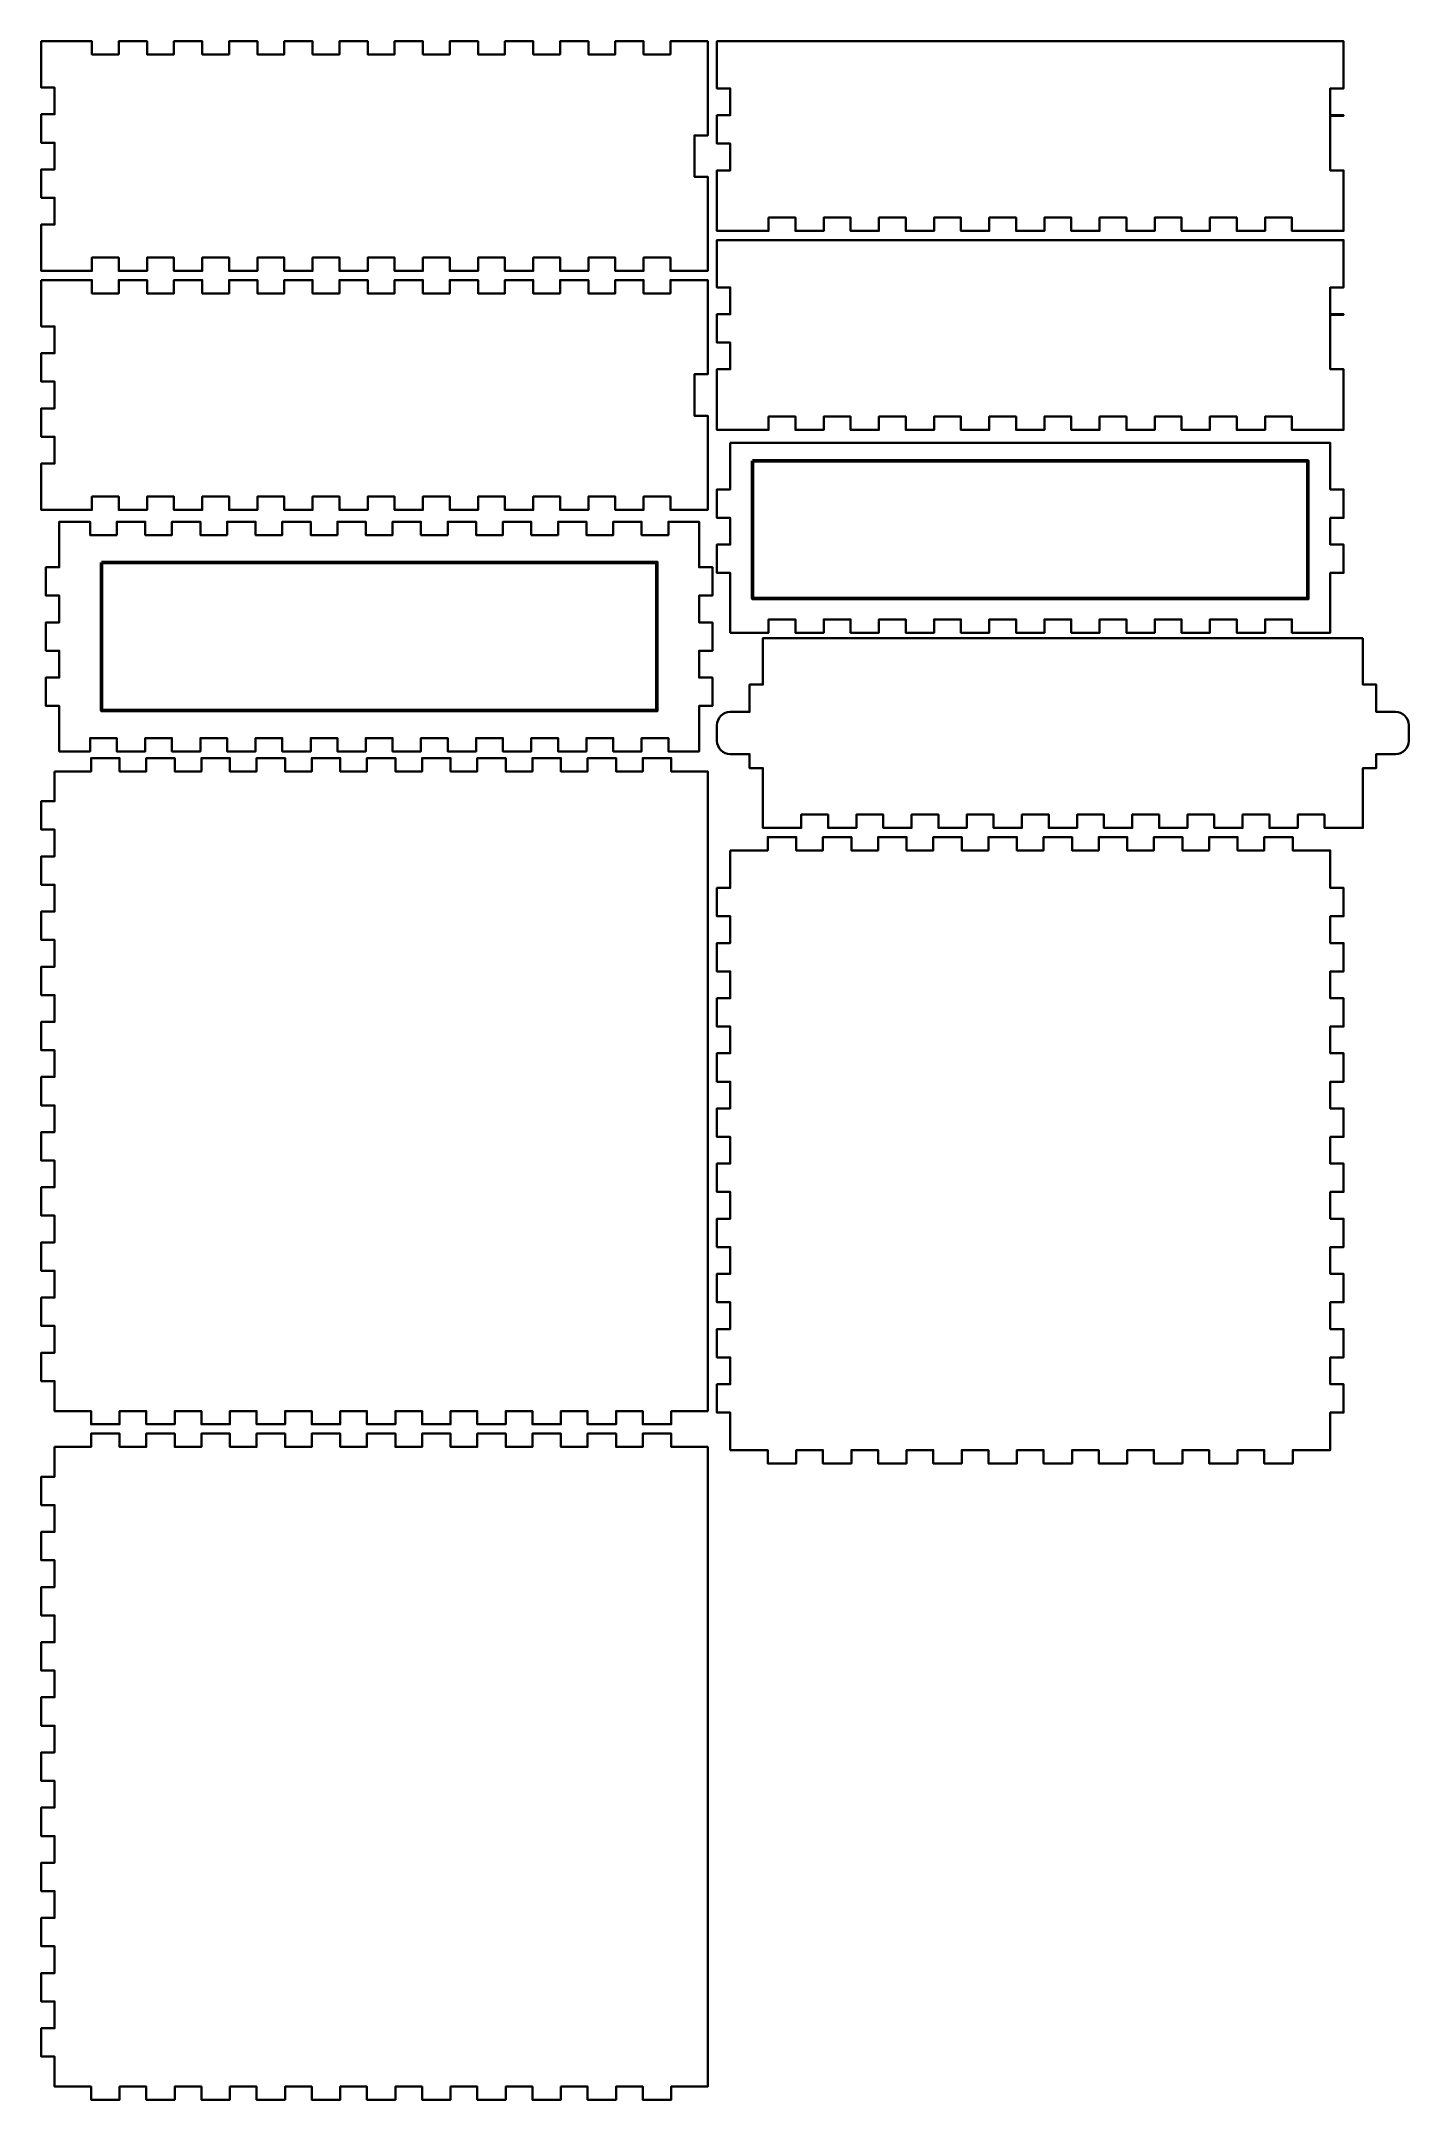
# Model space of a CAD drawing. Header units: millimetres. Extents: x 0 to 298, y 0 to 448.
import ezdxf

# ---------------------------------------------------------------- set-up
doc = ezdxf.new("R2010")
doc.units = ezdxf.units.MM
doc.header["$MEASUREMENT"] = 0
doc.layers.add('Layer 1', color=7, linetype='Continuous', lineweight=0)

msp = doc.modelspace()

# ---------------------------------------------------------------- linework, layer by layer
at = {"layer": 'Layer 1', "color": 18, "lineweight": 50, "true_color": 0x000000}
for points in [[(154.74, 356.65), (275.56, 356.65), (275.56, 326.69), (154.74, 326.69)], [(13.12, 334.55), (133.94, 334.55), (133.94, 302.31), (13.12, 302.31)]]:
    msp.add_lwpolyline(points, close=True, dxfattribs=at)
at = {"layer": 'Layer 1', "color": 18, "lineweight": 35, "true_color": 0x000000}
for points, knots in [([(0, 448), (0, 448), (2.9, 448), (2.9, 448), (2.9, 448), (11.04, 448), (11.04, 448), (11.04, 448), (11.04, 445.1), (11.04, 445.1), (11.04, 445.1), (16.86, 445.1), (16.86, 445.1), (16.86, 445.1), (16.86, 448), (16.86, 448), (16.86, 448), (23.04, 448), (23.04, 448), (23.04, 448), (23.04, 445.1), (23.04, 445.1), (23.04, 445.1), (28.86, 445.1), (28.86, 445.1), (28.86, 445.1), (28.86, 448), (28.86, 448), (28.86, 448), (35.04, 448), (35.04, 448), (35.04, 448), (35.04, 445.1), (35.04, 445.1), (35.04, 445.1), (40.86, 445.1), (40.86, 445.1), (40.86, 445.1), (40.86, 448), (40.86, 448), (40.86, 448), (47.04, 448), (47.04, 448), (47.04, 448), (47.04, 445.1), (47.04, 445.1), (47.04, 445.1), (52.86, 445.1), (52.86, 445.1), (52.86, 445.1), (52.86, 448), (52.86, 448), (52.86, 448), (59.04, 448), (59.04, 448), (59.04, 448), (59.04, 445.1), (59.04, 445.1), (59.04, 445.1), (64.86, 445.1), (64.86, 445.1), (64.86, 445.1), (64.86, 448), (64.86, 448), (64.86, 448), (71.04, 448), (71.04, 448), (71.04, 448), (71.04, 445.1), (71.04, 445.1), (71.04, 445.1), (76.86, 445.1), (76.86, 445.1), (76.86, 445.1), (76.86, 448), (76.86, 448), (76.86, 448), (83.04, 448), (83.04, 448), (83.04, 448), (83.04, 445.1), (83.04, 445.1), (83.04, 445.1), (88.86, 445.1), (88.86, 445.1), (88.86, 445.1), (88.86, 448), (88.86, 448), (88.86, 448), (95.04, 448), (95.04, 448), (95.04, 448), (95.04, 445.1), (95.04, 445.1), (95.04, 445.1), (100.86, 445.1), (100.86, 445.1), (100.86, 445.1), (100.86, 448), (100.86, 448), (100.86, 448), (107.04, 448), (107.04, 448), (107.04, 448), (107.04, 445.1), (107.04, 445.1), (107.04, 445.1), (112.86, 445.1), (112.86, 445.1), (112.86, 445.1), (112.86, 448), (112.86, 448), (112.86, 448), (119.04, 448), (119.04, 448), (119.04, 448), (119.04, 445.1), (119.04, 445.1), (119.04, 445.1), (124.86, 445.1), (124.86, 445.1), (124.86, 445.1), (124.86, 448), (124.86, 448), (124.86, 448), (131.04, 448), (131.04, 448), (131.04, 448), (131.04, 445.1), (131.04, 445.1), (131.04, 445.1), (136.86, 445.1), (136.86, 445.1), (136.86, 445.1), (136.86, 448), (136.86, 448), (136.86, 448), (145, 448), (145, 448), (145, 448), (145, 445.1), (145, 445.1), (145, 445.1), (145, 427.5), (145, 427.5), (145, 427.5), (142.1, 427.5), (142.1, 427.5), (142.1, 427.5), (142.1, 418.5), (142.1, 418.5), (142.1, 418.5), (145, 418.5), (145, 418.5), (145, 418.5), (145, 400.9), (145, 400.9), (145, 400.9), (145, 398), (145, 398), (145, 398), (136.86, 398), (136.86, 398), (136.86, 398), (136.86, 400.9), (136.86, 400.9), (136.86, 400.9), (131.04, 400.9), (131.04, 400.9), (131.04, 400.9), (131.04, 398), (131.04, 398), (131.04, 398), (124.86, 398), (124.86, 398), (124.86, 398), (124.86, 400.9), (124.86, 400.9), (124.86, 400.9), (119.04, 400.9), (119.04, 400.9), (119.04, 400.9), (119.04, 398), (119.04, 398), (119.04, 398), (112.86, 398), (112.86, 398), (112.86, 398), (112.86, 400.9), (112.86, 400.9), (112.86, 400.9), (107.04, 400.9), (107.04, 400.9), (107.04, 400.9), (107.04, 398), (107.04, 398), (107.04, 398), (100.86, 398), (100.86, 398), (100.86, 398), (100.86, 400.9), (100.86, 400.9), (100.86, 400.9), (95.04, 400.9), (95.04, 400.9), (95.04, 400.9), (95.04, 398), (95.04, 398), (95.04, 398), (88.86, 398), (88.86, 398), (88.86, 398), (88.86, 400.9), (88.86, 400.9), (88.86, 400.9), (83.04, 400.9), (83.04, 400.9), (83.04, 400.9), (83.04, 398), (83.04, 398), (83.04, 398), (76.86, 398), (76.86, 398), (76.86, 398), (76.86, 400.9), (76.86, 400.9), (76.86, 400.9), (71.04, 400.9), (71.04, 400.9), (71.04, 400.9), (71.04, 398), (71.04, 398), (71.04, 398), (64.86, 398), (64.86, 398), (64.86, 398), (64.86, 400.9), (64.86, 400.9), (64.86, 400.9), (59.04, 400.9), (59.04, 400.9), (59.04, 400.9), (59.04, 398), (59.04, 398), (59.04, 398), (52.86, 398), (52.86, 398), (52.86, 398), (52.86, 400.9), (52.86, 400.9), (52.86, 400.9), (47.04, 400.9), (47.04, 400.9), (47.04, 400.9), (47.04, 398), (47.04, 398), (47.04, 398), (40.86, 398), (40.86, 398), (40.86, 398), (40.86, 400.9), (40.86, 400.9), (40.86, 400.9), (35.04, 400.9), (35.04, 400.9), (35.04, 400.9), (35.04, 398), (35.04, 398), (35.04, 398), (28.86, 398), (28.86, 398), (28.86, 398), (28.86, 400.9), (28.86, 400.9), (28.86, 400.9), (23.04, 400.9), (23.04, 400.9), (23.04, 400.9), (23.04, 398), (23.04, 398), (23.04, 398), (16.86, 398), (16.86, 398), (16.86, 398), (16.86, 400.9), (16.86, 400.9), (16.86, 400.9), (11.04, 400.9), (11.04, 400.9), (11.04, 400.9), (11.04, 398), (11.04, 398), (11.04, 398), (2.9, 398), (2.9, 398), (2.9, 398), (0, 398), (0, 398), (0, 398), (0, 400.9), (0, 400.9), (0, 400.9), (0, 408.09), (0, 408.09), (0, 408.09), (2.9, 408.09), (2.9, 408.09), (2.9, 408.09), (2.9, 413.91), (2.9, 413.91), (2.9, 413.91), (0, 413.91), (0, 413.91), (0, 413.91), (0, 420.09), (0, 420.09), (0, 420.09), (2.9, 420.09), (2.9, 420.09), (2.9, 420.09), (2.9, 425.91), (2.9, 425.91), (2.9, 425.91), (0, 425.91), (0, 425.91), (0, 425.91), (0, 432.09), (0, 432.09), (0, 432.09), (2.9, 432.09), (2.9, 432.09), (2.9, 432.09), (2.9, 437.91), (2.9, 437.91), (2.9, 437.91), (0, 437.91), (0, 437.91), (0, 437.91), (0, 445.1), (0, 445.1), (0, 445.1), (0, 448), (0, 448)], [0, 0, 0, 0, 1, 1, 1, 2, 2, 2, 3, 3, 3, 4, 4, 4, 5, 5, 5, 6, 6, 6, 7, 7, 7, 8, 8, 8, 9, 9, 9, 10, 10, 10, 11, 11, 11, 12, 12, 12, 13, 13, 13, 14, 14, 14, 15, 15, 15, 16, 16, 16, 17, 17, 17, 18, 18, 18, 19, 19, 19, 20, 20, 20, 21, 21, 21, 22, 22, 22, 23, 23, 23, 24, 24, 24, 25, 25, 25, 26, 26, 26, 27, 27, 27, 28, 28, 28, 29, 29, 29, 30, 30, 30, 31, 31, 31, 32, 32, 32, 33, 33, 33, 34, 34, 34, 35, 35, 35, 36, 36, 36, 37, 37, 37, 38, 38, 38, 39, 39, 39, 40, 40, 40, 41, 41, 41, 42, 42, 42, 43, 43, 43, 44, 44, 44, 45, 45, 45, 46, 46, 46, 47, 47, 47, 48, 48, 48, 49, 49, 49, 50, 50, 50, 51, 51, 51, 52, 52, 52, 53, 53, 53, 54, 54, 54, 55, 55, 55, 56, 56, 56, 57, 57, 57, 58, 58, 58, 59, 59, 59, 60, 60, 60, 61, 61, 61, 62, 62, 62, 63, 63, 63, 64, 64, 64, 65, 65, 65, 66, 66, 66, 67, 67, 67, 68, 68, 68, 69, 69, 69, 70, 70, 70, 71, 71, 71, 72, 72, 72, 73, 73, 73, 74, 74, 74, 75, 75, 75, 76, 76, 76, 77, 77, 77, 78, 78, 78, 79, 79, 79, 80, 80, 80, 81, 81, 81, 82, 82, 82, 83, 83, 83, 84, 84, 84, 85, 85, 85, 86, 86, 86, 87, 87, 87, 88, 88, 88, 89, 89, 89, 90, 90, 90, 91, 91, 91, 92, 92, 92, 93, 93, 93, 94, 94, 94, 95, 95, 95, 96, 96, 96, 97, 97, 97, 98, 98, 98, 99, 99, 99, 100, 100, 100, 101, 101, 101, 102, 102, 102, 103, 103, 103, 104, 104, 104, 105, 105, 105, 106, 106, 106, 107, 107, 107, 108, 108, 108, 109, 109, 109, 110, 110, 110, 111, 111, 111, 112, 112, 112, 113, 113, 113, 114, 114, 114, 114]), ([(149.9, 448), (149.9, 448), (280.4, 448), (280.4, 448), (280.4, 448), (283.3, 448), (283.3, 448), (283.3, 448), (283.3, 437.71), (283.3, 437.71), (283.3, 437.71), (280.4, 437.71), (280.4, 437.71), (280.4, 437.71), (280.4, 431.89), (280.4, 431.89), (280.4, 431.89), (283.3, 431.89), (283.3, 431.89), (283.3, 431.89), (283.3, 431.76), (283.3, 431.76), (283.3, 431.76), (280.4, 431.76), (280.4, 431.76), (280.4, 431.76), (280.4, 425.71), (280.4, 425.71), (280.4, 425.71), (280.4, 422.94), (280.4, 422.94), (280.4, 422.94), (280.4, 419.89), (280.4, 419.89), (280.4, 419.89), (283.3, 419.89), (283.3, 419.89), (283.3, 419.89), (283.3, 409.6), (283.3, 409.6), (283.3, 409.6), (283.3, 406.7), (283.3, 406.7), (283.3, 406.7), (280.4, 406.7), (280.4, 406.7), (280.4, 406.7), (272.06, 406.7), (272.06, 406.7), (272.06, 406.7), (272.06, 409.6), (272.06, 409.6), (272.06, 409.6), (266.24, 409.6), (266.24, 409.6), (266.24, 409.6), (266.24, 406.7), (266.24, 406.7), (266.24, 406.7), (260.06, 406.7), (260.06, 406.7), (260.06, 406.7), (260.06, 409.6), (260.06, 409.6), (260.06, 409.6), (254.24, 409.6), (254.24, 409.6), (254.24, 409.6), (254.24, 406.7), (254.24, 406.7), (254.24, 406.7), (248.06, 406.7), (248.06, 406.7), (248.06, 406.7), (248.06, 409.6), (248.06, 409.6), (248.06, 409.6), (242.24, 409.6), (242.24, 409.6), (242.24, 409.6), (242.24, 406.7), (242.24, 406.7), (242.24, 406.7), (236.06, 406.7), (236.06, 406.7), (236.06, 406.7), (236.06, 409.6), (236.06, 409.6), (236.06, 409.6), (230.24, 409.6), (230.24, 409.6), (230.24, 409.6), (230.24, 406.7), (230.24, 406.7), (230.24, 406.7), (224.06, 406.7), (224.06, 406.7), (224.06, 406.7), (224.06, 409.6), (224.06, 409.6), (224.06, 409.6), (218.24, 409.6), (218.24, 409.6), (218.24, 409.6), (218.24, 406.7), (218.24, 406.7), (218.24, 406.7), (212.06, 406.7), (212.06, 406.7), (212.06, 406.7), (212.06, 409.6), (212.06, 409.6), (212.06, 409.6), (206.24, 409.6), (206.24, 409.6), (206.24, 409.6), (206.24, 406.7), (206.24, 406.7), (206.24, 406.7), (200.06, 406.7), (200.06, 406.7), (200.06, 406.7), (200.06, 409.6), (200.06, 409.6), (200.06, 409.6), (194.24, 409.6), (194.24, 409.6), (194.24, 409.6), (194.24, 406.7), (194.24, 406.7), (194.24, 406.7), (188.06, 406.7), (188.06, 406.7), (188.06, 406.7), (188.06, 409.6), (188.06, 409.6), (188.06, 409.6), (182.24, 409.6), (182.24, 409.6), (182.24, 409.6), (182.24, 406.7), (182.24, 406.7), (182.24, 406.7), (176.06, 406.7), (176.06, 406.7), (176.06, 406.7), (176.06, 409.6), (176.06, 409.6), (176.06, 409.6), (170.24, 409.6), (170.24, 409.6), (170.24, 409.6), (170.24, 406.7), (170.24, 406.7), (170.24, 406.7), (164.06, 406.7), (164.06, 406.7), (164.06, 406.7), (164.06, 409.6), (164.06, 409.6), (164.06, 409.6), (158.24, 409.6), (158.24, 409.6), (158.24, 409.6), (158.24, 406.7), (158.24, 406.7), (158.24, 406.7), (149.9, 406.7), (149.9, 406.7), (149.9, 406.7), (147, 406.7), (147, 406.7), (147, 406.7), (147, 409.6), (147, 409.6), (147, 409.6), (147, 419.89), (147, 419.89), (147, 419.89), (149.9, 419.89), (149.9, 419.89), (149.9, 419.89), (149.9, 425.71), (149.9, 425.71), (149.9, 425.71), (147, 425.71), (147, 425.71), (147, 425.71), (147, 431.89), (147, 431.89), (147, 431.89), (149.9, 431.89), (149.9, 431.89), (149.9, 431.89), (149.9, 437.71), (149.9, 437.71), (149.9, 437.71), (147, 437.71), (147, 437.71), (147, 437.71), (147, 448), (147, 448), (147, 448), (149.9, 448), (149.9, 448)], [0, 0, 0, 0, 1, 1, 1, 2, 2, 2, 3, 3, 3, 4, 4, 4, 5, 5, 5, 6, 6, 6, 7, 7, 7, 8, 8, 8, 9, 9, 9, 10, 10, 10, 11, 11, 11, 12, 12, 12, 13, 13, 13, 14, 14, 14, 15, 15, 15, 16, 16, 16, 17, 17, 17, 18, 18, 18, 19, 19, 19, 20, 20, 20, 21, 21, 21, 22, 22, 22, 23, 23, 23, 24, 24, 24, 25, 25, 25, 26, 26, 26, 27, 27, 27, 28, 28, 28, 29, 29, 29, 30, 30, 30, 31, 31, 31, 32, 32, 32, 33, 33, 33, 34, 34, 34, 35, 35, 35, 36, 36, 36, 37, 37, 37, 38, 38, 38, 39, 39, 39, 40, 40, 40, 41, 41, 41, 42, 42, 42, 43, 43, 43, 44, 44, 44, 45, 45, 45, 46, 46, 46, 47, 47, 47, 48, 48, 48, 49, 49, 49, 50, 50, 50, 51, 51, 51, 52, 52, 52, 53, 53, 53, 54, 54, 54, 55, 55, 55, 56, 56, 56, 57, 57, 57, 58, 58, 58, 59, 59, 59, 60, 60, 60, 61, 61, 61, 62, 62, 62, 63, 63, 63, 64, 64, 64, 65, 65, 65, 66, 66, 66, 67, 67, 67, 68, 68, 68, 68]), ([(149.9, 404.7), (149.9, 404.7), (280.4, 404.7), (280.4, 404.7), (280.4, 404.7), (283.3, 404.7), (283.3, 404.7), (283.3, 404.7), (283.3, 394.41), (283.3, 394.41), (283.3, 394.41), (280.4, 394.41), (280.4, 394.41), (280.4, 394.41), (280.4, 388.59), (280.4, 388.59), (280.4, 388.59), (283.3, 388.59), (283.3, 388.59), (283.3, 388.59), (283.3, 388.46), (283.3, 388.46), (283.3, 388.46), (280.4, 388.46), (280.4, 388.46), (280.4, 388.46), (280.4, 382.41), (280.4, 382.41), (280.4, 382.41), (280.4, 379.64), (280.4, 379.64), (280.4, 379.64), (280.4, 376.59), (280.4, 376.59), (280.4, 376.59), (283.3, 376.59), (283.3, 376.59), (283.3, 376.59), (283.3, 366.3), (283.3, 366.3), (283.3, 366.3), (283.3, 363.4), (283.3, 363.4), (283.3, 363.4), (280.4, 363.4), (280.4, 363.4), (280.4, 363.4), (272.06, 363.4), (272.06, 363.4), (272.06, 363.4), (272.06, 366.3), (272.06, 366.3), (272.06, 366.3), (266.24, 366.3), (266.24, 366.3), (266.24, 366.3), (266.24, 363.4), (266.24, 363.4), (266.24, 363.4), (260.06, 363.4), (260.06, 363.4), (260.06, 363.4), (260.06, 366.3), (260.06, 366.3), (260.06, 366.3), (254.24, 366.3), (254.24, 366.3), (254.24, 366.3), (254.24, 363.4), (254.24, 363.4), (254.24, 363.4), (248.06, 363.4), (248.06, 363.4), (248.06, 363.4), (248.06, 366.3), (248.06, 366.3), (248.06, 366.3), (242.24, 366.3), (242.24, 366.3), (242.24, 366.3), (242.24, 363.4), (242.24, 363.4), (242.24, 363.4), (236.06, 363.4), (236.06, 363.4), (236.06, 363.4), (236.06, 366.3), (236.06, 366.3), (236.06, 366.3), (230.24, 366.3), (230.24, 366.3), (230.24, 366.3), (230.24, 363.4), (230.24, 363.4), (230.24, 363.4), (224.06, 363.4), (224.06, 363.4), (224.06, 363.4), (224.06, 366.3), (224.06, 366.3), (224.06, 366.3), (218.24, 366.3), (218.24, 366.3), (218.24, 366.3), (218.24, 363.4), (218.24, 363.4), (218.24, 363.4), (212.06, 363.4), (212.06, 363.4), (212.06, 363.4), (212.06, 366.3), (212.06, 366.3), (212.06, 366.3), (206.24, 366.3), (206.24, 366.3), (206.24, 366.3), (206.24, 363.4), (206.24, 363.4), (206.24, 363.4), (200.06, 363.4), (200.06, 363.4), (200.06, 363.4), (200.06, 366.3), (200.06, 366.3), (200.06, 366.3), (194.24, 366.3), (194.24, 366.3), (194.24, 366.3), (194.24, 363.4), (194.24, 363.4), (194.24, 363.4), (188.06, 363.4), (188.06, 363.4), (188.06, 363.4), (188.06, 366.3), (188.06, 366.3), (188.06, 366.3), (182.24, 366.3), (182.24, 366.3), (182.24, 366.3), (182.24, 363.4), (182.24, 363.4), (182.24, 363.4), (176.06, 363.4), (176.06, 363.4), (176.06, 363.4), (176.06, 366.3), (176.06, 366.3), (176.06, 366.3), (170.24, 366.3), (170.24, 366.3), (170.24, 366.3), (170.24, 363.4), (170.24, 363.4), (170.24, 363.4), (164.06, 363.4), (164.06, 363.4), (164.06, 363.4), (164.06, 366.3), (164.06, 366.3), (164.06, 366.3), (158.24, 366.3), (158.24, 366.3), (158.24, 366.3), (158.24, 363.4), (158.24, 363.4), (158.24, 363.4), (149.9, 363.4), (149.9, 363.4), (149.9, 363.4), (147, 363.4), (147, 363.4), (147, 363.4), (147, 366.3), (147, 366.3), (147, 366.3), (147, 376.59), (147, 376.59), (147, 376.59), (149.9, 376.59), (149.9, 376.59), (149.9, 376.59), (149.9, 382.41), (149.9, 382.41), (149.9, 382.41), (147, 382.41), (147, 382.41), (147, 382.41), (147, 388.59), (147, 388.59), (147, 388.59), (149.9, 388.59), (149.9, 388.59), (149.9, 388.59), (149.9, 394.41), (149.9, 394.41), (149.9, 394.41), (147, 394.41), (147, 394.41), (147, 394.41), (147, 404.7), (147, 404.7), (147, 404.7), (149.9, 404.7), (149.9, 404.7)], [0, 0, 0, 0, 1, 1, 1, 2, 2, 2, 3, 3, 3, 4, 4, 4, 5, 5, 5, 6, 6, 6, 7, 7, 7, 8, 8, 8, 9, 9, 9, 10, 10, 10, 11, 11, 11, 12, 12, 12, 13, 13, 13, 14, 14, 14, 15, 15, 15, 16, 16, 16, 17, 17, 17, 18, 18, 18, 19, 19, 19, 20, 20, 20, 21, 21, 21, 22, 22, 22, 23, 23, 23, 24, 24, 24, 25, 25, 25, 26, 26, 26, 27, 27, 27, 28, 28, 28, 29, 29, 29, 30, 30, 30, 31, 31, 31, 32, 32, 32, 33, 33, 33, 34, 34, 34, 35, 35, 35, 36, 36, 36, 37, 37, 37, 38, 38, 38, 39, 39, 39, 40, 40, 40, 41, 41, 41, 42, 42, 42, 43, 43, 43, 44, 44, 44, 45, 45, 45, 46, 46, 46, 47, 47, 47, 48, 48, 48, 49, 49, 49, 50, 50, 50, 51, 51, 51, 52, 52, 52, 53, 53, 53, 54, 54, 54, 55, 55, 55, 56, 56, 56, 57, 57, 57, 58, 58, 58, 59, 59, 59, 60, 60, 60, 61, 61, 61, 62, 62, 62, 63, 63, 63, 64, 64, 64, 65, 65, 65, 66, 66, 66, 67, 67, 67, 68, 68, 68, 68]), ([(0, 396), (0, 396), (2.9, 396), (2.9, 396), (2.9, 396), (11.04, 396), (11.04, 396), (11.04, 396), (11.04, 393.1), (11.04, 393.1), (11.04, 393.1), (16.86, 393.1), (16.86, 393.1), (16.86, 393.1), (16.86, 396), (16.86, 396), (16.86, 396), (23.04, 396), (23.04, 396), (23.04, 396), (23.04, 393.1), (23.04, 393.1), (23.04, 393.1), (28.86, 393.1), (28.86, 393.1), (28.86, 393.1), (28.86, 396), (28.86, 396), (28.86, 396), (35.04, 396), (35.04, 396), (35.04, 396), (35.04, 393.1), (35.04, 393.1), (35.04, 393.1), (40.86, 393.1), (40.86, 393.1), (40.86, 393.1), (40.86, 396), (40.86, 396), (40.86, 396), (47.04, 396), (47.04, 396), (47.04, 396), (47.04, 393.1), (47.04, 393.1), (47.04, 393.1), (52.86, 393.1), (52.86, 393.1), (52.86, 393.1), (52.86, 396), (52.86, 396), (52.86, 396), (59.04, 396), (59.04, 396), (59.04, 396), (59.04, 393.1), (59.04, 393.1), (59.04, 393.1), (64.86, 393.1), (64.86, 393.1), (64.86, 393.1), (64.86, 396), (64.86, 396), (64.86, 396), (71.04, 396), (71.04, 396), (71.04, 396), (71.04, 393.1), (71.04, 393.1), (71.04, 393.1), (76.86, 393.1), (76.86, 393.1), (76.86, 393.1), (76.86, 396), (76.86, 396), (76.86, 396), (83.04, 396), (83.04, 396), (83.04, 396), (83.04, 393.1), (83.04, 393.1), (83.04, 393.1), (88.86, 393.1), (88.86, 393.1), (88.86, 393.1), (88.86, 396), (88.86, 396), (88.86, 396), (95.04, 396), (95.04, 396), (95.04, 396), (95.04, 393.1), (95.04, 393.1), (95.04, 393.1), (100.86, 393.1), (100.86, 393.1), (100.86, 393.1), (100.86, 396), (100.86, 396), (100.86, 396), (107.04, 396), (107.04, 396), (107.04, 396), (107.04, 393.1), (107.04, 393.1), (107.04, 393.1), (112.86, 393.1), (112.86, 393.1), (112.86, 393.1), (112.86, 396), (112.86, 396), (112.86, 396), (119.04, 396), (119.04, 396), (119.04, 396), (119.04, 393.1), (119.04, 393.1), (119.04, 393.1), (124.86, 393.1), (124.86, 393.1), (124.86, 393.1), (124.86, 396), (124.86, 396), (124.86, 396), (131.04, 396), (131.04, 396), (131.04, 396), (131.04, 393.1), (131.04, 393.1), (131.04, 393.1), (136.86, 393.1), (136.86, 393.1), (136.86, 393.1), (136.86, 396), (136.86, 396), (136.86, 396), (145, 396), (145, 396), (145, 396), (145, 393.1), (145, 393.1), (145, 393.1), (145, 375.5), (145, 375.5), (145, 375.5), (142.1, 375.5), (142.1, 375.5), (142.1, 375.5), (142.1, 366.5), (142.1, 366.5), (142.1, 366.5), (145, 366.5), (145, 366.5), (145, 366.5), (145, 348.9), (145, 348.9), (145, 348.9), (145, 346), (145, 346), (145, 346), (136.86, 346), (136.86, 346), (136.86, 346), (136.86, 348.9), (136.86, 348.9), (136.86, 348.9), (131.04, 348.9), (131.04, 348.9), (131.04, 348.9), (131.04, 346), (131.04, 346), (131.04, 346), (124.86, 346), (124.86, 346), (124.86, 346), (124.86, 348.9), (124.86, 348.9), (124.86, 348.9), (119.04, 348.9), (119.04, 348.9), (119.04, 348.9), (119.04, 346), (119.04, 346), (119.04, 346), (112.86, 346), (112.86, 346), (112.86, 346), (112.86, 348.9), (112.86, 348.9), (112.86, 348.9), (107.04, 348.9), (107.04, 348.9), (107.04, 348.9), (107.04, 346), (107.04, 346), (107.04, 346), (100.86, 346), (100.86, 346), (100.86, 346), (100.86, 348.9), (100.86, 348.9), (100.86, 348.9), (95.04, 348.9), (95.04, 348.9), (95.04, 348.9), (95.04, 346), (95.04, 346), (95.04, 346), (88.86, 346), (88.86, 346), (88.86, 346), (88.86, 348.9), (88.86, 348.9), (88.86, 348.9), (83.04, 348.9), (83.04, 348.9), (83.04, 348.9), (83.04, 346), (83.04, 346), (83.04, 346), (76.86, 346), (76.86, 346), (76.86, 346), (76.86, 348.9), (76.86, 348.9), (76.86, 348.9), (71.04, 348.9), (71.04, 348.9), (71.04, 348.9), (71.04, 346), (71.04, 346), (71.04, 346), (64.86, 346), (64.86, 346), (64.86, 346), (64.86, 348.9), (64.86, 348.9), (64.86, 348.9), (59.04, 348.9), (59.04, 348.9), (59.04, 348.9), (59.04, 346), (59.04, 346), (59.04, 346), (52.86, 346), (52.86, 346), (52.86, 346), (52.86, 348.9), (52.86, 348.9), (52.86, 348.9), (47.04, 348.9), (47.04, 348.9), (47.04, 348.9), (47.04, 346), (47.04, 346), (47.04, 346), (40.86, 346), (40.86, 346), (40.86, 346), (40.86, 348.9), (40.86, 348.9), (40.86, 348.9), (35.04, 348.9), (35.04, 348.9), (35.04, 348.9), (35.04, 346), (35.04, 346), (35.04, 346), (28.86, 346), (28.86, 346), (28.86, 346), (28.86, 348.9), (28.86, 348.9), (28.86, 348.9), (23.04, 348.9), (23.04, 348.9), (23.04, 348.9), (23.04, 346), (23.04, 346), (23.04, 346), (16.86, 346), (16.86, 346), (16.86, 346), (16.86, 348.9), (16.86, 348.9), (16.86, 348.9), (11.04, 348.9), (11.04, 348.9), (11.04, 348.9), (11.04, 346), (11.04, 346), (11.04, 346), (2.9, 346), (2.9, 346), (2.9, 346), (0, 346), (0, 346), (0, 346), (0, 348.9), (0, 348.9), (0, 348.9), (0, 356.09), (0, 356.09), (0, 356.09), (2.9, 356.09), (2.9, 356.09), (2.9, 356.09), (2.9, 361.91), (2.9, 361.91), (2.9, 361.91), (0, 361.91), (0, 361.91), (0, 361.91), (0, 368.09), (0, 368.09), (0, 368.09), (2.9, 368.09), (2.9, 368.09), (2.9, 368.09), (2.9, 373.91), (2.9, 373.91), (2.9, 373.91), (0, 373.91), (0, 373.91), (0, 373.91), (0, 380.09), (0, 380.09), (0, 380.09), (2.9, 380.09), (2.9, 380.09), (2.9, 380.09), (2.9, 385.91), (2.9, 385.91), (2.9, 385.91), (0, 385.91), (0, 385.91), (0, 385.91), (0, 393.1), (0, 393.1), (0, 393.1), (0, 396), (0, 396)], [0, 0, 0, 0, 1, 1, 1, 2, 2, 2, 3, 3, 3, 4, 4, 4, 5, 5, 5, 6, 6, 6, 7, 7, 7, 8, 8, 8, 9, 9, 9, 10, 10, 10, 11, 11, 11, 12, 12, 12, 13, 13, 13, 14, 14, 14, 15, 15, 15, 16, 16, 16, 17, 17, 17, 18, 18, 18, 19, 19, 19, 20, 20, 20, 21, 21, 21, 22, 22, 22, 23, 23, 23, 24, 24, 24, 25, 25, 25, 26, 26, 26, 27, 27, 27, 28, 28, 28, 29, 29, 29, 30, 30, 30, 31, 31, 31, 32, 32, 32, 33, 33, 33, 34, 34, 34, 35, 35, 35, 36, 36, 36, 37, 37, 37, 38, 38, 38, 39, 39, 39, 40, 40, 40, 41, 41, 41, 42, 42, 42, 43, 43, 43, 44, 44, 44, 45, 45, 45, 46, 46, 46, 47, 47, 47, 48, 48, 48, 49, 49, 49, 50, 50, 50, 51, 51, 51, 52, 52, 52, 53, 53, 53, 54, 54, 54, 55, 55, 55, 56, 56, 56, 57, 57, 57, 58, 58, 58, 59, 59, 59, 60, 60, 60, 61, 61, 61, 62, 62, 62, 63, 63, 63, 64, 64, 64, 65, 65, 65, 66, 66, 66, 67, 67, 67, 68, 68, 68, 69, 69, 69, 70, 70, 70, 71, 71, 71, 72, 72, 72, 73, 73, 73, 74, 74, 74, 75, 75, 75, 76, 76, 76, 77, 77, 77, 78, 78, 78, 79, 79, 79, 80, 80, 80, 81, 81, 81, 82, 82, 82, 83, 83, 83, 84, 84, 84, 85, 85, 85, 86, 86, 86, 87, 87, 87, 88, 88, 88, 89, 89, 89, 90, 90, 90, 91, 91, 91, 92, 92, 92, 93, 93, 93, 94, 94, 94, 95, 95, 95, 96, 96, 96, 97, 97, 97, 98, 98, 98, 99, 99, 99, 100, 100, 100, 101, 101, 101, 102, 102, 102, 103, 103, 103, 104, 104, 104, 105, 105, 105, 106, 106, 106, 107, 107, 107, 108, 108, 108, 109, 109, 109, 110, 110, 110, 111, 111, 111, 112, 112, 112, 113, 113, 113, 114, 114, 114, 114]), ([(149.9, 360.56), (149.9, 360.56), (280.4, 360.56), (280.4, 360.56), (280.4, 360.56), (280.4, 350.45), (280.4, 350.45), (280.4, 350.45), (283.3, 350.45), (283.3, 350.45), (283.3, 350.45), (283.3, 344.27), (283.3, 344.27), (283.3, 344.27), (280.4, 344.27), (280.4, 344.27), (280.4, 344.27), (280.4, 338.45), (280.4, 338.45), (280.4, 338.45), (283.3, 338.45), (283.3, 338.45), (283.3, 338.45), (283.3, 332.27), (283.3, 332.27), (283.3, 332.27), (280.4, 332.27), (280.4, 332.27), (280.4, 332.27), (280.4, 322.16), (280.4, 322.16), (280.4, 322.16), (280.4, 319.26), (280.4, 319.26), (280.4, 319.26), (272.06, 319.26), (272.06, 319.26), (272.06, 319.26), (272.06, 322.16), (272.06, 322.16), (272.06, 322.16), (266.24, 322.16), (266.24, 322.16), (266.24, 322.16), (266.24, 319.26), (266.24, 319.26), (266.24, 319.26), (260.06, 319.26), (260.06, 319.26), (260.06, 319.26), (260.06, 322.16), (260.06, 322.16), (260.06, 322.16), (254.24, 322.16), (254.24, 322.16), (254.24, 322.16), (254.24, 319.26), (254.24, 319.26), (254.24, 319.26), (248.06, 319.26), (248.06, 319.26), (248.06, 319.26), (248.06, 322.16), (248.06, 322.16), (248.06, 322.16), (242.24, 322.16), (242.24, 322.16), (242.24, 322.16), (242.24, 319.26), (242.24, 319.26), (242.24, 319.26), (236.06, 319.26), (236.06, 319.26), (236.06, 319.26), (236.06, 322.16), (236.06, 322.16), (236.06, 322.16), (230.24, 322.16), (230.24, 322.16), (230.24, 322.16), (230.24, 319.26), (230.24, 319.26), (230.24, 319.26), (224.06, 319.26), (224.06, 319.26), (224.06, 319.26), (224.06, 322.16), (224.06, 322.16), (224.06, 322.16), (218.24, 322.16), (218.24, 322.16), (218.24, 322.16), (218.24, 319.26), (218.24, 319.26), (218.24, 319.26), (212.06, 319.26), (212.06, 319.26), (212.06, 319.26), (212.06, 322.16), (212.06, 322.16), (212.06, 322.16), (206.24, 322.16), (206.24, 322.16), (206.24, 322.16), (206.24, 319.26), (206.24, 319.26), (206.24, 319.26), (200.06, 319.26), (200.06, 319.26), (200.06, 319.26), (200.06, 322.16), (200.06, 322.16), (200.06, 322.16), (194.24, 322.16), (194.24, 322.16), (194.24, 322.16), (194.24, 319.26), (194.24, 319.26), (194.24, 319.26), (188.06, 319.26), (188.06, 319.26), (188.06, 319.26), (188.06, 322.16), (188.06, 322.16), (188.06, 322.16), (182.24, 322.16), (182.24, 322.16), (182.24, 322.16), (182.24, 319.26), (182.24, 319.26), (182.24, 319.26), (176.06, 319.26), (176.06, 319.26), (176.06, 319.26), (176.06, 322.16), (176.06, 322.16), (176.06, 322.16), (170.24, 322.16), (170.24, 322.16), (170.24, 322.16), (170.24, 319.26), (170.24, 319.26), (170.24, 319.26), (164.06, 319.26), (164.06, 319.26), (164.06, 319.26), (164.06, 322.16), (164.06, 322.16), (164.06, 322.16), (158.24, 322.16), (158.24, 322.16), (158.24, 322.16), (158.24, 319.26), (158.24, 319.26), (158.24, 319.26), (149.9, 319.26), (149.9, 319.26), (149.9, 319.26), (149.9, 322.16), (149.9, 322.16), (149.9, 322.16), (149.9, 332.27), (149.9, 332.27), (149.9, 332.27), (147, 332.27), (147, 332.27), (147, 332.27), (147, 338.45), (147, 338.45), (147, 338.45), (149.9, 338.45), (149.9, 338.45), (149.9, 338.45), (149.9, 344.27), (149.9, 344.27), (149.9, 344.27), (147, 344.27), (147, 344.27), (147, 344.27), (147, 350.45), (147, 350.45), (147, 350.45), (149.9, 350.45), (149.9, 350.45), (149.9, 350.45), (149.9, 360.56), (149.9, 360.56)], [0, 0, 0, 0, 1, 1, 1, 2, 2, 2, 3, 3, 3, 4, 4, 4, 5, 5, 5, 6, 6, 6, 7, 7, 7, 8, 8, 8, 9, 9, 9, 10, 10, 10, 11, 11, 11, 12, 12, 12, 13, 13, 13, 14, 14, 14, 15, 15, 15, 16, 16, 16, 17, 17, 17, 18, 18, 18, 19, 19, 19, 20, 20, 20, 21, 21, 21, 22, 22, 22, 23, 23, 23, 24, 24, 24, 25, 25, 25, 26, 26, 26, 27, 27, 27, 28, 28, 28, 29, 29, 29, 30, 30, 30, 31, 31, 31, 32, 32, 32, 33, 33, 33, 34, 34, 34, 35, 35, 35, 36, 36, 36, 37, 37, 37, 38, 38, 38, 39, 39, 39, 40, 40, 40, 41, 41, 41, 42, 42, 42, 43, 43, 43, 44, 44, 44, 45, 45, 45, 46, 46, 46, 47, 47, 47, 48, 48, 48, 49, 49, 49, 50, 50, 50, 51, 51, 51, 52, 52, 52, 53, 53, 53, 54, 54, 54, 55, 55, 55, 56, 56, 56, 57, 57, 57, 58, 58, 58, 59, 59, 59, 60, 60, 60, 61, 61, 61, 62, 62, 62, 62]), ([(3.93, 340.53), (3.93, 340.53), (3.93, 343.43), (3.93, 343.43), (3.93, 343.43), (10.62, 343.43), (10.62, 343.43), (10.62, 343.43), (10.62, 340.53), (10.62, 340.53), (10.62, 340.53), (16.44, 340.53), (16.44, 340.53), (16.44, 340.53), (16.44, 343.43), (16.44, 343.43), (16.44, 343.43), (22.62, 343.43), (22.62, 343.43), (22.62, 343.43), (22.62, 340.53), (22.62, 340.53), (22.62, 340.53), (28.44, 340.53), (28.44, 340.53), (28.44, 340.53), (28.44, 343.43), (28.44, 343.43), (28.44, 343.43), (34.62, 343.43), (34.62, 343.43), (34.62, 343.43), (34.62, 340.53), (34.62, 340.53), (34.62, 340.53), (40.44, 340.53), (40.44, 340.53), (40.44, 340.53), (40.44, 343.43), (40.44, 343.43), (40.44, 343.43), (46.62, 343.43), (46.62, 343.43), (46.62, 343.43), (46.62, 340.53), (46.62, 340.53), (46.62, 340.53), (52.44, 340.53), (52.44, 340.53), (52.44, 340.53), (52.44, 343.43), (52.44, 343.43), (52.44, 343.43), (58.62, 343.43), (58.62, 343.43), (58.62, 343.43), (58.62, 340.53), (58.62, 340.53), (58.62, 340.53), (64.44, 340.53), (64.44, 340.53), (64.44, 340.53), (64.44, 343.43), (64.44, 343.43), (64.44, 343.43), (70.62, 343.43), (70.62, 343.43), (70.62, 343.43), (70.62, 340.53), (70.62, 340.53), (70.62, 340.53), (76.44, 340.53), (76.44, 340.53), (76.44, 340.53), (76.44, 343.43), (76.44, 343.43), (76.44, 343.43), (82.62, 343.43), (82.62, 343.43), (82.62, 343.43), (82.62, 340.53), (82.62, 340.53), (82.62, 340.53), (88.44, 340.53), (88.44, 340.53), (88.44, 340.53), (88.44, 343.43), (88.44, 343.43), (88.44, 343.43), (94.62, 343.43), (94.62, 343.43), (94.62, 343.43), (94.62, 340.53), (94.62, 340.53), (94.62, 340.53), (100.44, 340.53), (100.44, 340.53), (100.44, 340.53), (100.44, 343.43), (100.44, 343.43), (100.44, 343.43), (106.62, 343.43), (106.62, 343.43), (106.62, 343.43), (106.62, 340.53), (106.62, 340.53), (106.62, 340.53), (112.44, 340.53), (112.44, 340.53), (112.44, 340.53), (112.44, 343.43), (112.44, 343.43), (112.44, 343.43), (118.62, 343.43), (118.62, 343.43), (118.62, 343.43), (118.62, 340.53), (118.62, 340.53), (118.62, 340.53), (124.44, 340.53), (124.44, 340.53), (124.44, 340.53), (124.44, 343.43), (124.44, 343.43), (124.44, 343.43), (130.62, 343.43), (130.62, 343.43), (130.62, 343.43), (130.62, 340.53), (130.62, 340.53), (130.62, 340.53), (136.44, 340.53), (136.44, 340.53), (136.44, 340.53), (136.44, 343.43), (136.44, 343.43), (136.44, 343.43), (143.13, 343.43), (143.13, 343.43), (143.13, 343.43), (143.13, 340.53), (143.13, 340.53), (143.13, 340.53), (143.13, 333.52), (143.13, 333.52), (143.13, 333.52), (146.03, 333.52), (146.03, 333.52), (146.03, 333.52), (146.03, 327.34), (146.03, 327.34), (146.03, 327.34), (143.13, 327.34), (143.13, 327.34), (143.13, 327.34), (143.13, 321.52), (143.13, 321.52), (143.13, 321.52), (146.03, 321.52), (146.03, 321.52), (146.03, 321.52), (146.03, 315.34), (146.03, 315.34), (146.03, 315.34), (143.13, 315.34), (143.13, 315.34), (143.13, 315.34), (143.13, 309.52), (143.13, 309.52), (143.13, 309.52), (146.03, 309.52), (146.03, 309.52), (146.03, 309.52), (146.03, 303.34), (146.03, 303.34), (146.03, 303.34), (143.13, 303.34), (143.13, 303.34), (143.13, 303.34), (143.13, 296.33), (143.13, 296.33), (143.13, 296.33), (143.13, 293.43), (143.13, 293.43), (143.13, 293.43), (136.44, 293.43), (136.44, 293.43), (136.44, 293.43), (136.44, 296.33), (136.44, 296.33), (136.44, 296.33), (130.62, 296.33), (130.62, 296.33), (130.62, 296.33), (130.62, 293.43), (130.62, 293.43), (130.62, 293.43), (124.44, 293.43), (124.44, 293.43), (124.44, 293.43), (124.44, 296.33), (124.44, 296.33), (124.44, 296.33), (118.62, 296.33), (118.62, 296.33), (118.62, 296.33), (118.62, 293.43), (118.62, 293.43), (118.62, 293.43), (112.44, 293.43), (112.44, 293.43), (112.44, 293.43), (112.44, 296.33), (112.44, 296.33), (112.44, 296.33), (106.62, 296.33), (106.62, 296.33), (106.62, 296.33), (106.62, 293.43), (106.62, 293.43), (106.62, 293.43), (100.44, 293.43), (100.44, 293.43), (100.44, 293.43), (100.44, 296.33), (100.44, 296.33), (100.44, 296.33), (94.62, 296.33), (94.62, 296.33), (94.62, 296.33), (94.62, 293.43), (94.62, 293.43), (94.62, 293.43), (88.44, 293.43), (88.44, 293.43), (88.44, 293.43), (88.44, 296.33), (88.44, 296.33), (88.44, 296.33), (82.62, 296.33), (82.62, 296.33), (82.62, 296.33), (82.62, 293.43), (82.62, 293.43), (82.62, 293.43), (76.44, 293.43), (76.44, 293.43), (76.44, 293.43), (76.44, 296.33), (76.44, 296.33), (76.44, 296.33), (70.62, 296.33), (70.62, 296.33), (70.62, 296.33), (70.62, 293.43), (70.62, 293.43), (70.62, 293.43), (64.44, 293.43), (64.44, 293.43), (64.44, 293.43), (64.44, 296.33), (64.44, 296.33), (64.44, 296.33), (58.62, 296.33), (58.62, 296.33), (58.62, 296.33), (58.62, 293.43), (58.62, 293.43), (58.62, 293.43), (52.44, 293.43), (52.44, 293.43), (52.44, 293.43), (52.44, 296.33), (52.44, 296.33), (52.44, 296.33), (46.62, 296.33), (46.62, 296.33), (46.62, 296.33), (46.62, 293.43), (46.62, 293.43), (46.62, 293.43), (40.44, 293.43), (40.44, 293.43), (40.44, 293.43), (40.44, 296.33), (40.44, 296.33), (40.44, 296.33), (34.62, 296.33), (34.62, 296.33), (34.62, 296.33), (34.62, 293.43), (34.62, 293.43), (34.62, 293.43), (28.44, 293.43), (28.44, 293.43), (28.44, 293.43), (28.44, 296.33), (28.44, 296.33), (28.44, 296.33), (22.62, 296.33), (22.62, 296.33), (22.62, 296.33), (22.62, 293.43), (22.62, 293.43), (22.62, 293.43), (16.44, 293.43), (16.44, 293.43), (16.44, 293.43), (16.44, 296.33), (16.44, 296.33), (16.44, 296.33), (10.62, 296.33), (10.62, 296.33), (10.62, 296.33), (10.62, 293.43), (10.62, 293.43), (10.62, 293.43), (3.93, 293.43), (3.93, 293.43), (3.93, 293.43), (3.93, 296.33), (3.93, 296.33), (3.93, 296.33), (3.93, 303.34), (3.93, 303.34), (3.93, 303.34), (1.03, 303.34), (1.03, 303.34), (1.03, 303.34), (1.03, 309.52), (1.03, 309.52), (1.03, 309.52), (3.93, 309.52), (3.93, 309.52), (3.93, 309.52), (3.93, 315.34), (3.93, 315.34), (3.93, 315.34), (1.03, 315.34), (1.03, 315.34), (1.03, 315.34), (1.03, 321.52), (1.03, 321.52), (1.03, 321.52), (3.93, 321.52), (3.93, 321.52), (3.93, 321.52), (3.93, 327.34), (3.93, 327.34), (3.93, 327.34), (1.03, 327.34), (1.03, 327.34), (1.03, 327.34), (1.03, 333.52), (1.03, 333.52), (1.03, 333.52), (3.93, 333.52), (3.93, 333.52), (3.93, 333.52), (3.93, 340.53), (3.93, 340.53)], [0, 0, 0, 0, 1, 1, 1, 2, 2, 2, 3, 3, 3, 4, 4, 4, 5, 5, 5, 6, 6, 6, 7, 7, 7, 8, 8, 8, 9, 9, 9, 10, 10, 10, 11, 11, 11, 12, 12, 12, 13, 13, 13, 14, 14, 14, 15, 15, 15, 16, 16, 16, 17, 17, 17, 18, 18, 18, 19, 19, 19, 20, 20, 20, 21, 21, 21, 22, 22, 22, 23, 23, 23, 24, 24, 24, 25, 25, 25, 26, 26, 26, 27, 27, 27, 28, 28, 28, 29, 29, 29, 30, 30, 30, 31, 31, 31, 32, 32, 32, 33, 33, 33, 34, 34, 34, 35, 35, 35, 36, 36, 36, 37, 37, 37, 38, 38, 38, 39, 39, 39, 40, 40, 40, 41, 41, 41, 42, 42, 42, 43, 43, 43, 44, 44, 44, 45, 45, 45, 46, 46, 46, 47, 47, 47, 48, 48, 48, 49, 49, 49, 50, 50, 50, 51, 51, 51, 52, 52, 52, 53, 53, 53, 54, 54, 54, 55, 55, 55, 56, 56, 56, 57, 57, 57, 58, 58, 58, 59, 59, 59, 60, 60, 60, 61, 61, 61, 62, 62, 62, 63, 63, 63, 64, 64, 64, 65, 65, 65, 66, 66, 66, 67, 67, 67, 68, 68, 68, 69, 69, 69, 70, 70, 70, 71, 71, 71, 72, 72, 72, 73, 73, 73, 74, 74, 74, 75, 75, 75, 76, 76, 76, 77, 77, 77, 78, 78, 78, 79, 79, 79, 80, 80, 80, 81, 81, 81, 82, 82, 82, 83, 83, 83, 84, 84, 84, 85, 85, 85, 86, 86, 86, 87, 87, 87, 88, 88, 88, 89, 89, 89, 90, 90, 90, 91, 91, 91, 92, 92, 92, 93, 93, 93, 94, 94, 94, 95, 95, 95, 96, 96, 96, 97, 97, 97, 98, 98, 98, 99, 99, 99, 100, 100, 100, 101, 101, 101, 102, 102, 102, 103, 103, 103, 104, 104, 104, 105, 105, 105, 106, 106, 106, 107, 107, 107, 108, 108, 108, 109, 109, 109, 110, 110, 110, 111, 111, 111, 112, 112, 112, 113, 113, 113, 114, 114, 114, 115, 115, 115, 116, 116, 116, 117, 117, 117, 118, 118, 118, 119, 119, 119, 120, 120, 120, 120]), ([(287.5, 318.1), (287.5, 318.1), (157, 318.1), (157, 318.1), (157, 318.1), (157, 307.99), (157, 307.99), (157, 307.99), (154.1, 307.99), (154.1, 307.99), (154.1, 307.99), (154.1, 302.04), (154.1, 302.04), (154.1, 302.04), (149.9, 302.04), (149.9, 302.04), (148.3, 302.04), (147, 300.74), (147, 299.14), (147, 299.14), (147, 295.76), (147, 295.76), (147, 294.16), (148.3, 292.86), (149.9, 292.86), (149.9, 292.86), (154.1, 292.86), (154.1, 292.86), (154.1, 292.86), (154.1, 289.81), (154.1, 289.81), (154.1, 289.81), (157, 289.81), (157, 289.81), (157, 289.81), (157, 279.7), (157, 279.7), (157, 279.7), (157, 276.8), (157, 276.8), (157, 276.8), (165.34, 276.8), (165.34, 276.8), (165.34, 276.8), (165.34, 279.7), (165.34, 279.7), (165.34, 279.7), (171.16, 279.7), (171.16, 279.7), (171.16, 279.7), (171.16, 276.8), (171.16, 276.8), (171.16, 276.8), (177.34, 276.8), (177.34, 276.8), (177.34, 276.8), (177.34, 279.7), (177.34, 279.7), (177.34, 279.7), (183.16, 279.7), (183.16, 279.7), (183.16, 279.7), (183.16, 276.8), (183.16, 276.8), (183.16, 276.8), (189.34, 276.8), (189.34, 276.8), (189.34, 276.8), (189.34, 279.7), (189.34, 279.7), (189.34, 279.7), (195.16, 279.7), (195.16, 279.7), (195.16, 279.7), (195.16, 276.8), (195.16, 276.8), (195.16, 276.8), (201.34, 276.8), (201.34, 276.8), (201.34, 276.8), (201.34, 279.7), (201.34, 279.7), (201.34, 279.7), (207.16, 279.7), (207.16, 279.7), (207.16, 279.7), (207.16, 276.8), (207.16, 276.8), (207.16, 276.8), (213.34, 276.8), (213.34, 276.8), (213.34, 276.8), (213.34, 279.7), (213.34, 279.7), (213.34, 279.7), (219.16, 279.7), (219.16, 279.7), (219.16, 279.7), (219.16, 276.8), (219.16, 276.8), (219.16, 276.8), (225.34, 276.8), (225.34, 276.8), (225.34, 276.8), (225.34, 279.7), (225.34, 279.7), (225.34, 279.7), (231.16, 279.7), (231.16, 279.7), (231.16, 279.7), (231.16, 276.8), (231.16, 276.8), (231.16, 276.8), (237.34, 276.8), (237.34, 276.8), (237.34, 276.8), (237.34, 279.7), (237.34, 279.7), (237.34, 279.7), (243.16, 279.7), (243.16, 279.7), (243.16, 279.7), (243.16, 276.8), (243.16, 276.8), (243.16, 276.8), (249.34, 276.8), (249.34, 276.8), (249.34, 276.8), (249.34, 279.7), (249.34, 279.7), (249.34, 279.7), (255.16, 279.7), (255.16, 279.7), (255.16, 279.7), (255.16, 276.8), (255.16, 276.8), (255.16, 276.8), (261.34, 276.8), (261.34, 276.8), (261.34, 276.8), (261.34, 279.7), (261.34, 279.7), (261.34, 279.7), (267.16, 279.7), (267.16, 279.7), (267.16, 279.7), (267.16, 276.8), (267.16, 276.8), (267.16, 276.8), (273.34, 276.8), (273.34, 276.8), (273.34, 276.8), (273.34, 279.7), (273.34, 279.7), (273.34, 279.7), (279.16, 279.7), (279.16, 279.7), (279.16, 279.7), (279.16, 276.8), (279.16, 276.8), (279.16, 276.8), (287.5, 276.8), (287.5, 276.8), (287.5, 276.8), (287.5, 279.7), (287.5, 279.7), (287.5, 279.7), (287.5, 289.81), (287.5, 289.81), (287.5, 289.81), (290.4, 289.81), (290.4, 289.81), (290.4, 289.81), (290.4, 292.86), (290.4, 292.86), (290.4, 292.86), (294.6, 292.86), (294.6, 292.86), (296.2, 292.86), (297.5, 294.16), (297.5, 295.76), (297.5, 295.76), (297.5, 299.14), (297.5, 299.14), (297.5, 300.74), (296.2, 302.04), (294.6, 302.04), (294.6, 302.04), (290.4, 302.04), (290.4, 302.04), (290.4, 302.04), (290.4, 307.99), (290.4, 307.99), (290.4, 307.99), (287.5, 307.99), (287.5, 307.99), (287.5, 307.99), (287.5, 318.1), (287.5, 318.1)], [0, 0, 0, 0, 1, 1, 1, 2, 2, 2, 3, 3, 3, 4, 4, 4, 5, 5, 5, 6, 6, 6, 7, 7, 7, 8, 8, 8, 9, 9, 9, 10, 10, 10, 11, 11, 11, 12, 12, 12, 13, 13, 13, 14, 14, 14, 15, 15, 15, 16, 16, 16, 17, 17, 17, 18, 18, 18, 19, 19, 19, 20, 20, 20, 21, 21, 21, 22, 22, 22, 23, 23, 23, 24, 24, 24, 25, 25, 25, 26, 26, 26, 27, 27, 27, 28, 28, 28, 29, 29, 29, 30, 30, 30, 31, 31, 31, 32, 32, 32, 33, 33, 33, 34, 34, 34, 35, 35, 35, 36, 36, 36, 37, 37, 37, 38, 38, 38, 39, 39, 39, 40, 40, 40, 41, 41, 41, 42, 42, 42, 43, 43, 43, 44, 44, 44, 45, 45, 45, 46, 46, 46, 47, 47, 47, 48, 48, 48, 49, 49, 49, 50, 50, 50, 51, 51, 51, 52, 52, 52, 53, 53, 53, 54, 54, 54, 55, 55, 55, 56, 56, 56, 57, 57, 57, 58, 58, 58, 59, 59, 59, 60, 60, 60, 61, 61, 61, 62, 62, 62, 63, 63, 63, 64, 64, 64, 65, 65, 65, 66, 66, 66, 66]), ([(2.9, 289.1), (2.9, 289.1), (10.86, 289.1), (10.86, 289.1), (10.86, 289.1), (10.86, 292), (10.86, 292), (10.86, 292), (17.04, 292), (17.04, 292), (17.04, 292), (17.04, 289.1), (17.04, 289.1), (17.04, 289.1), (22.86, 289.1), (22.86, 289.1), (22.86, 289.1), (22.86, 292), (22.86, 292), (22.86, 292), (29.04, 292), (29.04, 292), (29.04, 292), (29.04, 289.1), (29.04, 289.1), (29.04, 289.1), (34.86, 289.1), (34.86, 289.1), (34.86, 289.1), (34.86, 292), (34.86, 292), (34.86, 292), (41.04, 292), (41.04, 292), (41.04, 292), (41.04, 289.1), (41.04, 289.1), (41.04, 289.1), (46.86, 289.1), (46.86, 289.1), (46.86, 289.1), (46.86, 292), (46.86, 292), (46.86, 292), (53.04, 292), (53.04, 292), (53.04, 292), (53.04, 289.1), (53.04, 289.1), (53.04, 289.1), (58.86, 289.1), (58.86, 289.1), (58.86, 289.1), (58.86, 292), (58.86, 292), (58.86, 292), (65.04, 292), (65.04, 292), (65.04, 292), (65.04, 289.1), (65.04, 289.1), (65.04, 289.1), (70.86, 289.1), (70.86, 289.1), (70.86, 289.1), (70.86, 292), (70.86, 292), (70.86, 292), (77.04, 292), (77.04, 292), (77.04, 292), (77.04, 289.1), (77.04, 289.1), (77.04, 289.1), (82.86, 289.1), (82.86, 289.1), (82.86, 289.1), (82.86, 292), (82.86, 292), (82.86, 292), (89.04, 292), (89.04, 292), (89.04, 292), (89.04, 289.1), (89.04, 289.1), (89.04, 289.1), (94.86, 289.1), (94.86, 289.1), (94.86, 289.1), (94.86, 292), (94.86, 292), (94.86, 292), (101.04, 292), (101.04, 292), (101.04, 292), (101.04, 289.1), (101.04, 289.1), (101.04, 289.1), (106.86, 289.1), (106.86, 289.1), (106.86, 289.1), (106.86, 292), (106.86, 292), (106.86, 292), (113.04, 292), (113.04, 292), (113.04, 292), (113.04, 289.1), (113.04, 289.1), (113.04, 289.1), (118.86, 289.1), (118.86, 289.1), (118.86, 289.1), (118.86, 292), (118.86, 292), (118.86, 292), (125.04, 292), (125.04, 292), (125.04, 292), (125.04, 289.1), (125.04, 289.1), (125.04, 289.1), (130.86, 289.1), (130.86, 289.1), (130.86, 289.1), (130.86, 292), (130.86, 292), (130.86, 292), (137.04, 292), (137.04, 292), (137.04, 292), (137.04, 289.1), (137.04, 289.1), (137.04, 289.1), (145, 289.1), (145, 289.1), (145, 289.1), (145, 149.9), (145, 149.9), (145, 149.9), (137.04, 149.9), (137.04, 149.9), (137.04, 149.9), (137.04, 147), (137.04, 147), (137.04, 147), (130.86, 147), (130.86, 147), (130.86, 147), (130.86, 149.9), (130.86, 149.9), (130.86, 149.9), (125.04, 149.9), (125.04, 149.9), (125.04, 149.9), (125.04, 147), (125.04, 147), (125.04, 147), (118.86, 147), (118.86, 147), (118.86, 147), (118.86, 149.9), (118.86, 149.9), (118.86, 149.9), (113.04, 149.9), (113.04, 149.9), (113.04, 149.9), (113.04, 147), (113.04, 147), (113.04, 147), (106.86, 147), (106.86, 147), (106.86, 147), (106.86, 149.9), (106.86, 149.9), (106.86, 149.9), (101.04, 149.9), (101.04, 149.9), (101.04, 149.9), (101.04, 147), (101.04, 147), (101.04, 147), (94.86, 147), (94.86, 147), (94.86, 147), (94.86, 149.9), (94.86, 149.9), (94.86, 149.9), (89.04, 149.9), (89.04, 149.9), (89.04, 149.9), (89.04, 147), (89.04, 147), (89.04, 147), (82.86, 147), (82.86, 147), (82.86, 147), (82.86, 149.9), (82.86, 149.9), (82.86, 149.9), (77.04, 149.9), (77.04, 149.9), (77.04, 149.9), (77.04, 147), (77.04, 147), (77.04, 147), (70.86, 147), (70.86, 147), (70.86, 147), (70.86, 149.9), (70.86, 149.9), (70.86, 149.9), (65.04, 149.9), (65.04, 149.9), (65.04, 149.9), (65.04, 147), (65.04, 147), (65.04, 147), (58.86, 147), (58.86, 147), (58.86, 147), (58.86, 149.9), (58.86, 149.9), (58.86, 149.9), (53.04, 149.9), (53.04, 149.9), (53.04, 149.9), (53.04, 147), (53.04, 147), (53.04, 147), (46.86, 147), (46.86, 147), (46.86, 147), (46.86, 149.9), (46.86, 149.9), (46.86, 149.9), (41.04, 149.9), (41.04, 149.9), (41.04, 149.9), (41.04, 147), (41.04, 147), (41.04, 147), (34.86, 147), (34.86, 147), (34.86, 147), (34.86, 149.9), (34.86, 149.9), (34.86, 149.9), (29.04, 149.9), (29.04, 149.9), (29.04, 149.9), (29.04, 147), (29.04, 147), (29.04, 147), (22.86, 147), (22.86, 147), (22.86, 147), (22.86, 149.9), (22.86, 149.9), (22.86, 149.9), (17.04, 149.9), (17.04, 149.9), (17.04, 149.9), (17.04, 147), (17.04, 147), (17.04, 147), (10.86, 147), (10.86, 147), (10.86, 147), (10.86, 149.9), (10.86, 149.9), (10.86, 149.9), (2.9, 149.9), (2.9, 149.9), (2.9, 149.9), (2.9, 156.41), (2.9, 156.41), (2.9, 156.41), (0, 156.41), (0, 156.41), (0, 156.41), (0, 162.59), (0, 162.59), (0, 162.59), (2.9, 162.59), (2.9, 162.59), (2.9, 162.59), (2.9, 168.41), (2.9, 168.41), (2.9, 168.41), (0, 168.41), (0, 168.41), (0, 168.41), (0, 174.59), (0, 174.59), (0, 174.59), (2.9, 174.59), (2.9, 174.59), (2.9, 174.59), (2.9, 180.41), (2.9, 180.41), (2.9, 180.41), (0, 180.41), (0, 180.41), (0, 180.41), (0, 186.59), (0, 186.59), (0, 186.59), (2.9, 186.59), (2.9, 186.59), (2.9, 186.59), (2.9, 192.41), (2.9, 192.41), (2.9, 192.41), (0, 192.41), (0, 192.41), (0, 192.41), (0, 198.59), (0, 198.59), (0, 198.59), (2.9, 198.59), (2.9, 198.59), (2.9, 198.59), (2.9, 204.41), (2.9, 204.41), (2.9, 204.41), (0, 204.41), (0, 204.41), (0, 204.41), (0, 210.59), (0, 210.59), (0, 210.59), (2.9, 210.59), (2.9, 210.59), (2.9, 210.59), (2.9, 216.41), (2.9, 216.41), (2.9, 216.41), (0, 216.41), (0, 216.41), (0, 216.41), (0, 222.59), (0, 222.59), (0, 222.59), (2.9, 222.59), (2.9, 222.59), (2.9, 222.59), (2.9, 228.41), (2.9, 228.41), (2.9, 228.41), (0, 228.41), (0, 228.41), (0, 228.41), (0, 234.59), (0, 234.59), (0, 234.59), (2.9, 234.59), (2.9, 234.59), (2.9, 234.59), (2.9, 240.41), (2.9, 240.41), (2.9, 240.41), (0, 240.41), (0, 240.41), (0, 240.41), (0, 246.59), (0, 246.59), (0, 246.59), (2.9, 246.59), (2.9, 246.59), (2.9, 246.59), (2.9, 252.41), (2.9, 252.41), (2.9, 252.41), (0, 252.41), (0, 252.41), (0, 252.41), (0, 258.59), (0, 258.59), (0, 258.59), (2.9, 258.59), (2.9, 258.59), (2.9, 258.59), (2.9, 264.41), (2.9, 264.41), (2.9, 264.41), (0, 264.41), (0, 264.41), (0, 264.41), (0, 270.59), (0, 270.59), (0, 270.59), (2.9, 270.59), (2.9, 270.59), (2.9, 270.59), (2.9, 276.41), (2.9, 276.41), (2.9, 276.41), (0, 276.41), (0, 276.41), (0, 276.41), (0, 282.59), (0, 282.59), (0, 282.59), (2.9, 282.59), (2.9, 282.59), (2.9, 282.59), (2.9, 289.1), (2.9, 289.1)], [0, 0, 0, 0, 1, 1, 1, 2, 2, 2, 3, 3, 3, 4, 4, 4, 5, 5, 5, 6, 6, 6, 7, 7, 7, 8, 8, 8, 9, 9, 9, 10, 10, 10, 11, 11, 11, 12, 12, 12, 13, 13, 13, 14, 14, 14, 15, 15, 15, 16, 16, 16, 17, 17, 17, 18, 18, 18, 19, 19, 19, 20, 20, 20, 21, 21, 21, 22, 22, 22, 23, 23, 23, 24, 24, 24, 25, 25, 25, 26, 26, 26, 27, 27, 27, 28, 28, 28, 29, 29, 29, 30, 30, 30, 31, 31, 31, 32, 32, 32, 33, 33, 33, 34, 34, 34, 35, 35, 35, 36, 36, 36, 37, 37, 37, 38, 38, 38, 39, 39, 39, 40, 40, 40, 41, 41, 41, 42, 42, 42, 43, 43, 43, 44, 44, 44, 45, 45, 45, 46, 46, 46, 47, 47, 47, 48, 48, 48, 49, 49, 49, 50, 50, 50, 51, 51, 51, 52, 52, 52, 53, 53, 53, 54, 54, 54, 55, 55, 55, 56, 56, 56, 57, 57, 57, 58, 58, 58, 59, 59, 59, 60, 60, 60, 61, 61, 61, 62, 62, 62, 63, 63, 63, 64, 64, 64, 65, 65, 65, 66, 66, 66, 67, 67, 67, 68, 68, 68, 69, 69, 69, 70, 70, 70, 71, 71, 71, 72, 72, 72, 73, 73, 73, 74, 74, 74, 75, 75, 75, 76, 76, 76, 77, 77, 77, 78, 78, 78, 79, 79, 79, 80, 80, 80, 81, 81, 81, 82, 82, 82, 83, 83, 83, 84, 84, 84, 85, 85, 85, 86, 86, 86, 87, 87, 87, 88, 88, 88, 89, 89, 89, 90, 90, 90, 91, 91, 91, 92, 92, 92, 93, 93, 93, 94, 94, 94, 95, 95, 95, 96, 96, 96, 97, 97, 97, 98, 98, 98, 99, 99, 99, 100, 100, 100, 101, 101, 101, 102, 102, 102, 103, 103, 103, 104, 104, 104, 105, 105, 105, 106, 106, 106, 107, 107, 107, 108, 108, 108, 109, 109, 109, 110, 110, 110, 111, 111, 111, 112, 112, 112, 113, 113, 113, 114, 114, 114, 115, 115, 115, 116, 116, 116, 117, 117, 117, 118, 118, 118, 119, 119, 119, 120, 120, 120, 121, 121, 121, 122, 122, 122, 123, 123, 123, 124, 124, 124, 125, 125, 125, 126, 126, 126, 127, 127, 127, 128, 128, 128, 129, 129, 129, 130, 130, 130, 131, 131, 131, 132, 132, 132, 133, 133, 133, 134, 134, 134, 135, 135, 135, 136, 136, 136, 136]), ([(149.9, 271.9), (149.9, 271.9), (158.06, 271.9), (158.06, 271.9), (158.06, 271.9), (158.06, 274.8), (158.06, 274.8), (158.06, 274.8), (164.24, 274.8), (164.24, 274.8), (164.24, 274.8), (164.24, 271.9), (164.24, 271.9), (164.24, 271.9), (170.06, 271.9), (170.06, 271.9), (170.06, 271.9), (170.06, 274.8), (170.06, 274.8), (170.06, 274.8), (176.24, 274.8), (176.24, 274.8), (176.24, 274.8), (176.24, 271.9), (176.24, 271.9), (176.24, 271.9), (182.06, 271.9), (182.06, 271.9), (182.06, 271.9), (182.06, 274.8), (182.06, 274.8), (182.06, 274.8), (188.24, 274.8), (188.24, 274.8), (188.24, 274.8), (188.24, 271.9), (188.24, 271.9), (188.24, 271.9), (194.06, 271.9), (194.06, 271.9), (194.06, 271.9), (194.06, 274.8), (194.06, 274.8), (194.06, 274.8), (200.24, 274.8), (200.24, 274.8), (200.24, 274.8), (200.24, 271.9), (200.24, 271.9), (200.24, 271.9), (206.06, 271.9), (206.06, 271.9), (206.06, 271.9), (206.06, 274.8), (206.06, 274.8), (206.06, 274.8), (212.24, 274.8), (212.24, 274.8), (212.24, 274.8), (212.24, 271.9), (212.24, 271.9), (212.24, 271.9), (218.06, 271.9), (218.06, 271.9), (218.06, 271.9), (218.06, 274.8), (218.06, 274.8), (218.06, 274.8), (224.24, 274.8), (224.24, 274.8), (224.24, 274.8), (224.24, 271.9), (224.24, 271.9), (224.24, 271.9), (230.06, 271.9), (230.06, 271.9), (230.06, 271.9), (230.06, 274.8), (230.06, 274.8), (230.06, 274.8), (236.24, 274.8), (236.24, 274.8), (236.24, 274.8), (236.24, 271.9), (236.24, 271.9), (236.24, 271.9), (242.06, 271.9), (242.06, 271.9), (242.06, 271.9), (242.06, 274.8), (242.06, 274.8), (242.06, 274.8), (248.24, 274.8), (248.24, 274.8), (248.24, 274.8), (248.24, 271.9), (248.24, 271.9), (248.24, 271.9), (254.06, 271.9), (254.06, 271.9), (254.06, 271.9), (254.06, 274.8), (254.06, 274.8), (254.06, 274.8), (260.24, 274.8), (260.24, 274.8), (260.24, 274.8), (260.24, 271.9), (260.24, 271.9), (260.24, 271.9), (266.06, 271.9), (266.06, 271.9), (266.06, 271.9), (266.06, 274.8), (266.06, 274.8), (266.06, 274.8), (272.24, 274.8), (272.24, 274.8), (272.24, 274.8), (272.24, 271.9), (272.24, 271.9), (272.24, 271.9), (280.4, 271.9), (280.4, 271.9), (280.4, 271.9), (280.4, 263.74), (280.4, 263.74), (280.4, 263.74), (283.3, 263.74), (283.3, 263.74), (283.3, 263.74), (283.3, 257.56), (283.3, 257.56), (283.3, 257.56), (280.4, 257.56), (280.4, 257.56), (280.4, 257.56), (280.4, 251.74), (280.4, 251.74), (280.4, 251.74), (283.3, 251.74), (283.3, 251.74), (283.3, 251.74), (283.3, 245.56), (283.3, 245.56), (283.3, 245.56), (280.4, 245.56), (280.4, 245.56), (280.4, 245.56), (280.4, 239.74), (280.4, 239.74), (280.4, 239.74), (283.3, 239.74), (283.3, 239.74), (283.3, 239.74), (283.3, 233.56), (283.3, 233.56), (283.3, 233.56), (280.4, 233.56), (280.4, 233.56), (280.4, 233.56), (280.4, 227.74), (280.4, 227.74), (280.4, 227.74), (283.3, 227.74), (283.3, 227.74), (283.3, 227.74), (283.3, 221.56), (283.3, 221.56), (283.3, 221.56), (280.4, 221.56), (280.4, 221.56), (280.4, 221.56), (280.4, 215.74), (280.4, 215.74), (280.4, 215.74), (283.3, 215.74), (283.3, 215.74), (283.3, 215.74), (283.3, 209.56), (283.3, 209.56), (283.3, 209.56), (280.4, 209.56), (280.4, 209.56), (280.4, 209.56), (280.4, 203.74), (280.4, 203.74), (280.4, 203.74), (283.3, 203.74), (283.3, 203.74), (283.3, 203.74), (283.3, 197.56), (283.3, 197.56), (283.3, 197.56), (280.4, 197.56), (280.4, 197.56), (280.4, 197.56), (280.4, 191.74), (280.4, 191.74), (280.4, 191.74), (283.3, 191.74), (283.3, 191.74), (283.3, 191.74), (283.3, 185.56), (283.3, 185.56), (283.3, 185.56), (280.4, 185.56), (280.4, 185.56), (280.4, 185.56), (280.4, 179.74), (280.4, 179.74), (280.4, 179.74), (283.3, 179.74), (283.3, 179.74), (283.3, 179.74), (283.3, 173.56), (283.3, 173.56), (283.3, 173.56), (280.4, 173.56), (280.4, 173.56), (280.4, 173.56), (280.4, 167.74), (280.4, 167.74), (280.4, 167.74), (283.3, 167.74), (283.3, 167.74), (283.3, 167.74), (283.3, 161.56), (283.3, 161.56), (283.3, 161.56), (280.4, 161.56), (280.4, 161.56), (280.4, 161.56), (280.4, 155.74), (280.4, 155.74), (280.4, 155.74), (283.3, 155.74), (283.3, 155.74), (283.3, 155.74), (283.3, 149.56), (283.3, 149.56), (283.3, 149.56), (280.4, 149.56), (280.4, 149.56), (280.4, 149.56), (280.4, 141.4), (280.4, 141.4), (280.4, 141.4), (272.24, 141.4), (272.24, 141.4), (272.24, 141.4), (272.24, 138.5), (272.24, 138.5), (272.24, 138.5), (266.06, 138.5), (266.06, 138.5), (266.06, 138.5), (266.06, 141.4), (266.06, 141.4), (266.06, 141.4), (260.24, 141.4), (260.24, 141.4), (260.24, 141.4), (260.24, 138.5), (260.24, 138.5), (260.24, 138.5), (254.06, 138.5), (254.06, 138.5), (254.06, 138.5), (254.06, 141.4), (254.06, 141.4), (254.06, 141.4), (248.24, 141.4), (248.24, 141.4), (248.24, 141.4), (248.24, 138.5), (248.24, 138.5), (248.24, 138.5), (242.06, 138.5), (242.06, 138.5), (242.06, 138.5), (242.06, 141.4), (242.06, 141.4), (242.06, 141.4), (236.24, 141.4), (236.24, 141.4), (236.24, 141.4), (236.24, 138.5), (236.24, 138.5), (236.24, 138.5), (230.06, 138.5), (230.06, 138.5), (230.06, 138.5), (230.06, 141.4), (230.06, 141.4), (230.06, 141.4), (224.24, 141.4), (224.24, 141.4), (224.24, 141.4), (224.24, 138.5), (224.24, 138.5), (224.24, 138.5), (218.06, 138.5), (218.06, 138.5), (218.06, 138.5), (218.06, 141.4), (218.06, 141.4), (218.06, 141.4), (212.24, 141.4), (212.24, 141.4), (212.24, 141.4), (212.24, 138.5), (212.24, 138.5), (212.24, 138.5), (206.06, 138.5), (206.06, 138.5), (206.06, 138.5), (206.06, 141.4), (206.06, 141.4), (206.06, 141.4), (200.24, 141.4), (200.24, 141.4), (200.24, 141.4), (200.24, 138.5), (200.24, 138.5), (200.24, 138.5), (194.06, 138.5), (194.06, 138.5), (194.06, 138.5), (194.06, 141.4), (194.06, 141.4), (194.06, 141.4), (188.24, 141.4), (188.24, 141.4), (188.24, 141.4), (188.24, 138.5), (188.24, 138.5), (188.24, 138.5), (182.06, 138.5), (182.06, 138.5), (182.06, 138.5), (182.06, 141.4), (182.06, 141.4), (182.06, 141.4), (176.24, 141.4), (176.24, 141.4), (176.24, 141.4), (176.24, 138.5), (176.24, 138.5), (176.24, 138.5), (170.06, 138.5), (170.06, 138.5), (170.06, 138.5), (170.06, 141.4), (170.06, 141.4), (170.06, 141.4), (164.24, 141.4), (164.24, 141.4), (164.24, 141.4), (164.24, 138.5), (164.24, 138.5), (164.24, 138.5), (158.06, 138.5), (158.06, 138.5), (158.06, 138.5), (158.06, 141.4), (158.06, 141.4), (158.06, 141.4), (149.9, 141.4), (149.9, 141.4), (149.9, 141.4), (149.9, 149.56), (149.9, 149.56), (149.9, 149.56), (147, 149.56), (147, 149.56), (147, 149.56), (147, 155.74), (147, 155.74), (147, 155.74), (149.9, 155.74), (149.9, 155.74), (149.9, 155.74), (149.9, 161.56), (149.9, 161.56), (149.9, 161.56), (147, 161.56), (147, 161.56), (147, 161.56), (147, 167.74), (147, 167.74), (147, 167.74), (149.9, 167.74), (149.9, 167.74), (149.9, 167.74), (149.9, 173.56), (149.9, 173.56), (149.9, 173.56), (147, 173.56), (147, 173.56), (147, 173.56), (147, 179.74), (147, 179.74), (147, 179.74), (149.9, 179.74), (149.9, 179.74), (149.9, 179.74), (149.9, 185.56), (149.9, 185.56), (149.9, 185.56), (147, 185.56), (147, 185.56), (147, 185.56), (147, 191.74), (147, 191.74), (147, 191.74), (149.9, 191.74), (149.9, 191.74), (149.9, 191.74), (149.9, 197.56), (149.9, 197.56), (149.9, 197.56), (147, 197.56), (147, 197.56), (147, 197.56), (147, 203.74), (147, 203.74), (147, 203.74), (149.9, 203.74), (149.9, 203.74), (149.9, 203.74), (149.9, 209.56), (149.9, 209.56), (149.9, 209.56), (147, 209.56), (147, 209.56), (147, 209.56), (147, 215.74), (147, 215.74), (147, 215.74), (149.9, 215.74), (149.9, 215.74), (149.9, 215.74), (149.9, 221.56), (149.9, 221.56), (149.9, 221.56), (147, 221.56), (147, 221.56), (147, 221.56), (147, 227.74), (147, 227.74), (147, 227.74), (149.9, 227.74), (149.9, 227.74), (149.9, 227.74), (149.9, 233.56), (149.9, 233.56), (149.9, 233.56), (147, 233.56), (147, 233.56), (147, 233.56), (147, 239.74), (147, 239.74), (147, 239.74), (149.9, 239.74), (149.9, 239.74), (149.9, 239.74), (149.9, 245.56), (149.9, 245.56), (149.9, 245.56), (147, 245.56), (147, 245.56), (147, 245.56), (147, 251.74), (147, 251.74), (147, 251.74), (149.9, 251.74), (149.9, 251.74), (149.9, 251.74), (149.9, 257.56), (149.9, 257.56), (149.9, 257.56), (147, 257.56), (147, 257.56), (147, 257.56), (147, 263.74), (147, 263.74), (147, 263.74), (149.9, 263.74), (149.9, 263.74), (149.9, 263.74), (149.9, 271.9), (149.9, 271.9)], [0, 0, 0, 0, 1, 1, 1, 2, 2, 2, 3, 3, 3, 4, 4, 4, 5, 5, 5, 6, 6, 6, 7, 7, 7, 8, 8, 8, 9, 9, 9, 10, 10, 10, 11, 11, 11, 12, 12, 12, 13, 13, 13, 14, 14, 14, 15, 15, 15, 16, 16, 16, 17, 17, 17, 18, 18, 18, 19, 19, 19, 20, 20, 20, 21, 21, 21, 22, 22, 22, 23, 23, 23, 24, 24, 24, 25, 25, 25, 26, 26, 26, 27, 27, 27, 28, 28, 28, 29, 29, 29, 30, 30, 30, 31, 31, 31, 32, 32, 32, 33, 33, 33, 34, 34, 34, 35, 35, 35, 36, 36, 36, 37, 37, 37, 38, 38, 38, 39, 39, 39, 40, 40, 40, 41, 41, 41, 42, 42, 42, 43, 43, 43, 44, 44, 44, 45, 45, 45, 46, 46, 46, 47, 47, 47, 48, 48, 48, 49, 49, 49, 50, 50, 50, 51, 51, 51, 52, 52, 52, 53, 53, 53, 54, 54, 54, 55, 55, 55, 56, 56, 56, 57, 57, 57, 58, 58, 58, 59, 59, 59, 60, 60, 60, 61, 61, 61, 62, 62, 62, 63, 63, 63, 64, 64, 64, 65, 65, 65, 66, 66, 66, 67, 67, 67, 68, 68, 68, 69, 69, 69, 70, 70, 70, 71, 71, 71, 72, 72, 72, 73, 73, 73, 74, 74, 74, 75, 75, 75, 76, 76, 76, 77, 77, 77, 78, 78, 78, 79, 79, 79, 80, 80, 80, 81, 81, 81, 82, 82, 82, 83, 83, 83, 84, 84, 84, 85, 85, 85, 86, 86, 86, 87, 87, 87, 88, 88, 88, 89, 89, 89, 90, 90, 90, 91, 91, 91, 92, 92, 92, 93, 93, 93, 94, 94, 94, 95, 95, 95, 96, 96, 96, 97, 97, 97, 98, 98, 98, 99, 99, 99, 100, 100, 100, 101, 101, 101, 102, 102, 102, 103, 103, 103, 104, 104, 104, 105, 105, 105, 106, 106, 106, 107, 107, 107, 108, 108, 108, 109, 109, 109, 110, 110, 110, 111, 111, 111, 112, 112, 112, 113, 113, 113, 114, 114, 114, 115, 115, 115, 116, 116, 116, 117, 117, 117, 118, 118, 118, 119, 119, 119, 120, 120, 120, 121, 121, 121, 122, 122, 122, 123, 123, 123, 124, 124, 124, 125, 125, 125, 126, 126, 126, 127, 127, 127, 128, 128, 128, 129, 129, 129, 130, 130, 130, 131, 131, 131, 132, 132, 132, 133, 133, 133, 134, 134, 134, 135, 135, 135, 136, 136, 136, 137, 137, 137, 138, 138, 138, 139, 139, 139, 140, 140, 140, 141, 141, 141, 142, 142, 142, 143, 143, 143, 144, 144, 144, 145, 145, 145, 146, 146, 146, 147, 147, 147, 148, 148, 148, 149, 149, 149, 150, 150, 150, 151, 151, 151, 152, 152, 152, 153, 153, 153, 154, 154, 154, 155, 155, 155, 156, 156, 156, 157, 157, 157, 158, 158, 158, 159, 159, 159, 160, 160, 160, 161, 161, 161, 162, 162, 162, 163, 163, 163, 164, 164, 164, 164]), ([(2.9, 142.1), (2.9, 142.1), (10.86, 142.1), (10.86, 142.1), (10.86, 142.1), (10.86, 145), (10.86, 145), (10.86, 145), (17.04, 145), (17.04, 145), (17.04, 145), (17.04, 142.1), (17.04, 142.1), (17.04, 142.1), (22.86, 142.1), (22.86, 142.1), (22.86, 142.1), (22.86, 145), (22.86, 145), (22.86, 145), (29.04, 145), (29.04, 145), (29.04, 145), (29.04, 142.1), (29.04, 142.1), (29.04, 142.1), (34.86, 142.1), (34.86, 142.1), (34.86, 142.1), (34.86, 145), (34.86, 145), (34.86, 145), (41.04, 145), (41.04, 145), (41.04, 145), (41.04, 142.1), (41.04, 142.1), (41.04, 142.1), (46.86, 142.1), (46.86, 142.1), (46.86, 142.1), (46.86, 145), (46.86, 145), (46.86, 145), (53.04, 145), (53.04, 145), (53.04, 145), (53.04, 142.1), (53.04, 142.1), (53.04, 142.1), (58.86, 142.1), (58.86, 142.1), (58.86, 142.1), (58.86, 145), (58.86, 145), (58.86, 145), (65.04, 145), (65.04, 145), (65.04, 145), (65.04, 142.1), (65.04, 142.1), (65.04, 142.1), (70.86, 142.1), (70.86, 142.1), (70.86, 142.1), (70.86, 145), (70.86, 145), (70.86, 145), (77.04, 145), (77.04, 145), (77.04, 145), (77.04, 142.1), (77.04, 142.1), (77.04, 142.1), (82.86, 142.1), (82.86, 142.1), (82.86, 142.1), (82.86, 145), (82.86, 145), (82.86, 145), (89.04, 145), (89.04, 145), (89.04, 145), (89.04, 142.1), (89.04, 142.1), (89.04, 142.1), (94.86, 142.1), (94.86, 142.1), (94.86, 142.1), (94.86, 145), (94.86, 145), (94.86, 145), (101.04, 145), (101.04, 145), (101.04, 145), (101.04, 142.1), (101.04, 142.1), (101.04, 142.1), (106.86, 142.1), (106.86, 142.1), (106.86, 142.1), (106.86, 145), (106.86, 145), (106.86, 145), (113.04, 145), (113.04, 145), (113.04, 145), (113.04, 142.1), (113.04, 142.1), (113.04, 142.1), (118.86, 142.1), (118.86, 142.1), (118.86, 142.1), (118.86, 145), (118.86, 145), (118.86, 145), (125.04, 145), (125.04, 145), (125.04, 145), (125.04, 142.1), (125.04, 142.1), (125.04, 142.1), (130.86, 142.1), (130.86, 142.1), (130.86, 142.1), (130.86, 145), (130.86, 145), (130.86, 145), (137.04, 145), (137.04, 145), (137.04, 145), (137.04, 142.1), (137.04, 142.1), (137.04, 142.1), (145, 142.1), (145, 142.1), (145, 142.1), (145, 2.9), (145, 2.9), (145, 2.9), (137.04, 2.9), (137.04, 2.9), (137.04, 2.9), (137.04, 0), (137.04, 0), (137.04, 0), (130.86, 0), (130.86, 0), (130.86, 0), (130.86, 2.9), (130.86, 2.9), (130.86, 2.9), (125.04, 2.9), (125.04, 2.9), (125.04, 2.9), (125.04, 0), (125.04, 0), (125.04, 0), (118.86, 0), (118.86, 0), (118.86, 0), (118.86, 2.9), (118.86, 2.9), (118.86, 2.9), (113.04, 2.9), (113.04, 2.9), (113.04, 2.9), (113.04, 0), (113.04, 0), (113.04, 0), (106.86, 0), (106.86, 0), (106.86, 0), (106.86, 2.9), (106.86, 2.9), (106.86, 2.9), (101.04, 2.9), (101.04, 2.9), (101.04, 2.9), (101.04, 0), (101.04, 0), (101.04, 0), (94.86, 0), (94.86, 0), (94.86, 0), (94.86, 2.9), (94.86, 2.9), (94.86, 2.9), (89.04, 2.9), (89.04, 2.9), (89.04, 2.9), (89.04, 0), (89.04, 0), (89.04, 0), (82.86, 0), (82.86, 0), (82.86, 0), (82.86, 2.9), (82.86, 2.9), (82.86, 2.9), (77.04, 2.9), (77.04, 2.9), (77.04, 2.9), (77.04, 0), (77.04, 0), (77.04, 0), (70.86, 0), (70.86, 0), (70.86, 0), (70.86, 2.9), (70.86, 2.9), (70.86, 2.9), (65.04, 2.9), (65.04, 2.9), (65.04, 2.9), (65.04, 0), (65.04, 0), (65.04, 0), (58.86, 0), (58.86, 0), (58.86, 0), (58.86, 2.9), (58.86, 2.9), (58.86, 2.9), (53.04, 2.9), (53.04, 2.9), (53.04, 2.9), (53.04, 0), (53.04, 0), (53.04, 0), (46.86, 0), (46.86, 0), (46.86, 0), (46.86, 2.9), (46.86, 2.9), (46.86, 2.9), (41.04, 2.9), (41.04, 2.9), (41.04, 2.9), (41.04, 0), (41.04, 0), (41.04, 0), (34.86, 0), (34.86, 0), (34.86, 0), (34.86, 2.9), (34.86, 2.9), (34.86, 2.9), (29.04, 2.9), (29.04, 2.9), (29.04, 2.9), (29.04, 0), (29.04, 0), (29.04, 0), (22.86, 0), (22.86, 0), (22.86, 0), (22.86, 2.9), (22.86, 2.9), (22.86, 2.9), (17.04, 2.9), (17.04, 2.9), (17.04, 2.9), (17.04, 0), (17.04, 0), (17.04, 0), (10.86, 0), (10.86, 0), (10.86, 0), (10.86, 2.9), (10.86, 2.9), (10.86, 2.9), (2.9, 2.9), (2.9, 2.9), (2.9, 2.9), (2.9, 9.41), (2.9, 9.41), (2.9, 9.41), (0, 9.41), (0, 9.41), (0, 9.41), (0, 15.59), (0, 15.59), (0, 15.59), (2.9, 15.59), (2.9, 15.59), (2.9, 15.59), (2.9, 21.41), (2.9, 21.41), (2.9, 21.41), (0, 21.41), (0, 21.41), (0, 21.41), (0, 27.59), (0, 27.59), (0, 27.59), (2.9, 27.59), (2.9, 27.59), (2.9, 27.59), (2.9, 33.41), (2.9, 33.41), (2.9, 33.41), (0, 33.41), (0, 33.41), (0, 33.41), (0, 39.59), (0, 39.59), (0, 39.59), (2.9, 39.59), (2.9, 39.59), (2.9, 39.59), (2.9, 45.41), (2.9, 45.41), (2.9, 45.41), (0, 45.41), (0, 45.41), (0, 45.41), (0, 51.59), (0, 51.59), (0, 51.59), (2.9, 51.59), (2.9, 51.59), (2.9, 51.59), (2.9, 57.41), (2.9, 57.41), (2.9, 57.41), (0, 57.41), (0, 57.41), (0, 57.41), (0, 63.59), (0, 63.59), (0, 63.59), (2.9, 63.59), (2.9, 63.59), (2.9, 63.59), (2.9, 69.41), (2.9, 69.41), (2.9, 69.41), (0, 69.41), (0, 69.41), (0, 69.41), (0, 75.59), (0, 75.59), (0, 75.59), (2.9, 75.59), (2.9, 75.59), (2.9, 75.59), (2.9, 81.41), (2.9, 81.41), (2.9, 81.41), (0, 81.41), (0, 81.41), (0, 81.41), (0, 87.59), (0, 87.59), (0, 87.59), (2.9, 87.59), (2.9, 87.59), (2.9, 87.59), (2.9, 93.41), (2.9, 93.41), (2.9, 93.41), (0, 93.41), (0, 93.41), (0, 93.41), (0, 99.59), (0, 99.59), (0, 99.59), (2.9, 99.59), (2.9, 99.59), (2.9, 99.59), (2.9, 105.41), (2.9, 105.41), (2.9, 105.41), (0, 105.41), (0, 105.41), (0, 105.41), (0, 111.59), (0, 111.59), (0, 111.59), (2.9, 111.59), (2.9, 111.59), (2.9, 111.59), (2.9, 117.41), (2.9, 117.41), (2.9, 117.41), (0, 117.41), (0, 117.41), (0, 117.41), (0, 123.59), (0, 123.59), (0, 123.59), (2.9, 123.59), (2.9, 123.59), (2.9, 123.59), (2.9, 129.41), (2.9, 129.41), (2.9, 129.41), (0, 129.41), (0, 129.41), (0, 129.41), (0, 135.59), (0, 135.59), (0, 135.59), (2.9, 135.59), (2.9, 135.59), (2.9, 135.59), (2.9, 142.1), (2.9, 142.1)], [0, 0, 0, 0, 1, 1, 1, 2, 2, 2, 3, 3, 3, 4, 4, 4, 5, 5, 5, 6, 6, 6, 7, 7, 7, 8, 8, 8, 9, 9, 9, 10, 10, 10, 11, 11, 11, 12, 12, 12, 13, 13, 13, 14, 14, 14, 15, 15, 15, 16, 16, 16, 17, 17, 17, 18, 18, 18, 19, 19, 19, 20, 20, 20, 21, 21, 21, 22, 22, 22, 23, 23, 23, 24, 24, 24, 25, 25, 25, 26, 26, 26, 27, 27, 27, 28, 28, 28, 29, 29, 29, 30, 30, 30, 31, 31, 31, 32, 32, 32, 33, 33, 33, 34, 34, 34, 35, 35, 35, 36, 36, 36, 37, 37, 37, 38, 38, 38, 39, 39, 39, 40, 40, 40, 41, 41, 41, 42, 42, 42, 43, 43, 43, 44, 44, 44, 45, 45, 45, 46, 46, 46, 47, 47, 47, 48, 48, 48, 49, 49, 49, 50, 50, 50, 51, 51, 51, 52, 52, 52, 53, 53, 53, 54, 54, 54, 55, 55, 55, 56, 56, 56, 57, 57, 57, 58, 58, 58, 59, 59, 59, 60, 60, 60, 61, 61, 61, 62, 62, 62, 63, 63, 63, 64, 64, 64, 65, 65, 65, 66, 66, 66, 67, 67, 67, 68, 68, 68, 69, 69, 69, 70, 70, 70, 71, 71, 71, 72, 72, 72, 73, 73, 73, 74, 74, 74, 75, 75, 75, 76, 76, 76, 77, 77, 77, 78, 78, 78, 79, 79, 79, 80, 80, 80, 81, 81, 81, 82, 82, 82, 83, 83, 83, 84, 84, 84, 85, 85, 85, 86, 86, 86, 87, 87, 87, 88, 88, 88, 89, 89, 89, 90, 90, 90, 91, 91, 91, 92, 92, 92, 93, 93, 93, 94, 94, 94, 95, 95, 95, 96, 96, 96, 97, 97, 97, 98, 98, 98, 99, 99, 99, 100, 100, 100, 101, 101, 101, 102, 102, 102, 103, 103, 103, 104, 104, 104, 105, 105, 105, 106, 106, 106, 107, 107, 107, 108, 108, 108, 109, 109, 109, 110, 110, 110, 111, 111, 111, 112, 112, 112, 113, 113, 113, 114, 114, 114, 115, 115, 115, 116, 116, 116, 117, 117, 117, 118, 118, 118, 119, 119, 119, 120, 120, 120, 121, 121, 121, 122, 122, 122, 123, 123, 123, 124, 124, 124, 125, 125, 125, 126, 126, 126, 127, 127, 127, 128, 128, 128, 129, 129, 129, 130, 130, 130, 131, 131, 131, 132, 132, 132, 133, 133, 133, 134, 134, 134, 135, 135, 135, 136, 136, 136, 136])]:
    msp.add_open_spline(points, degree=3, knots=knots, dxfattribs=at)

doc.saveas('drawing.dxf')
